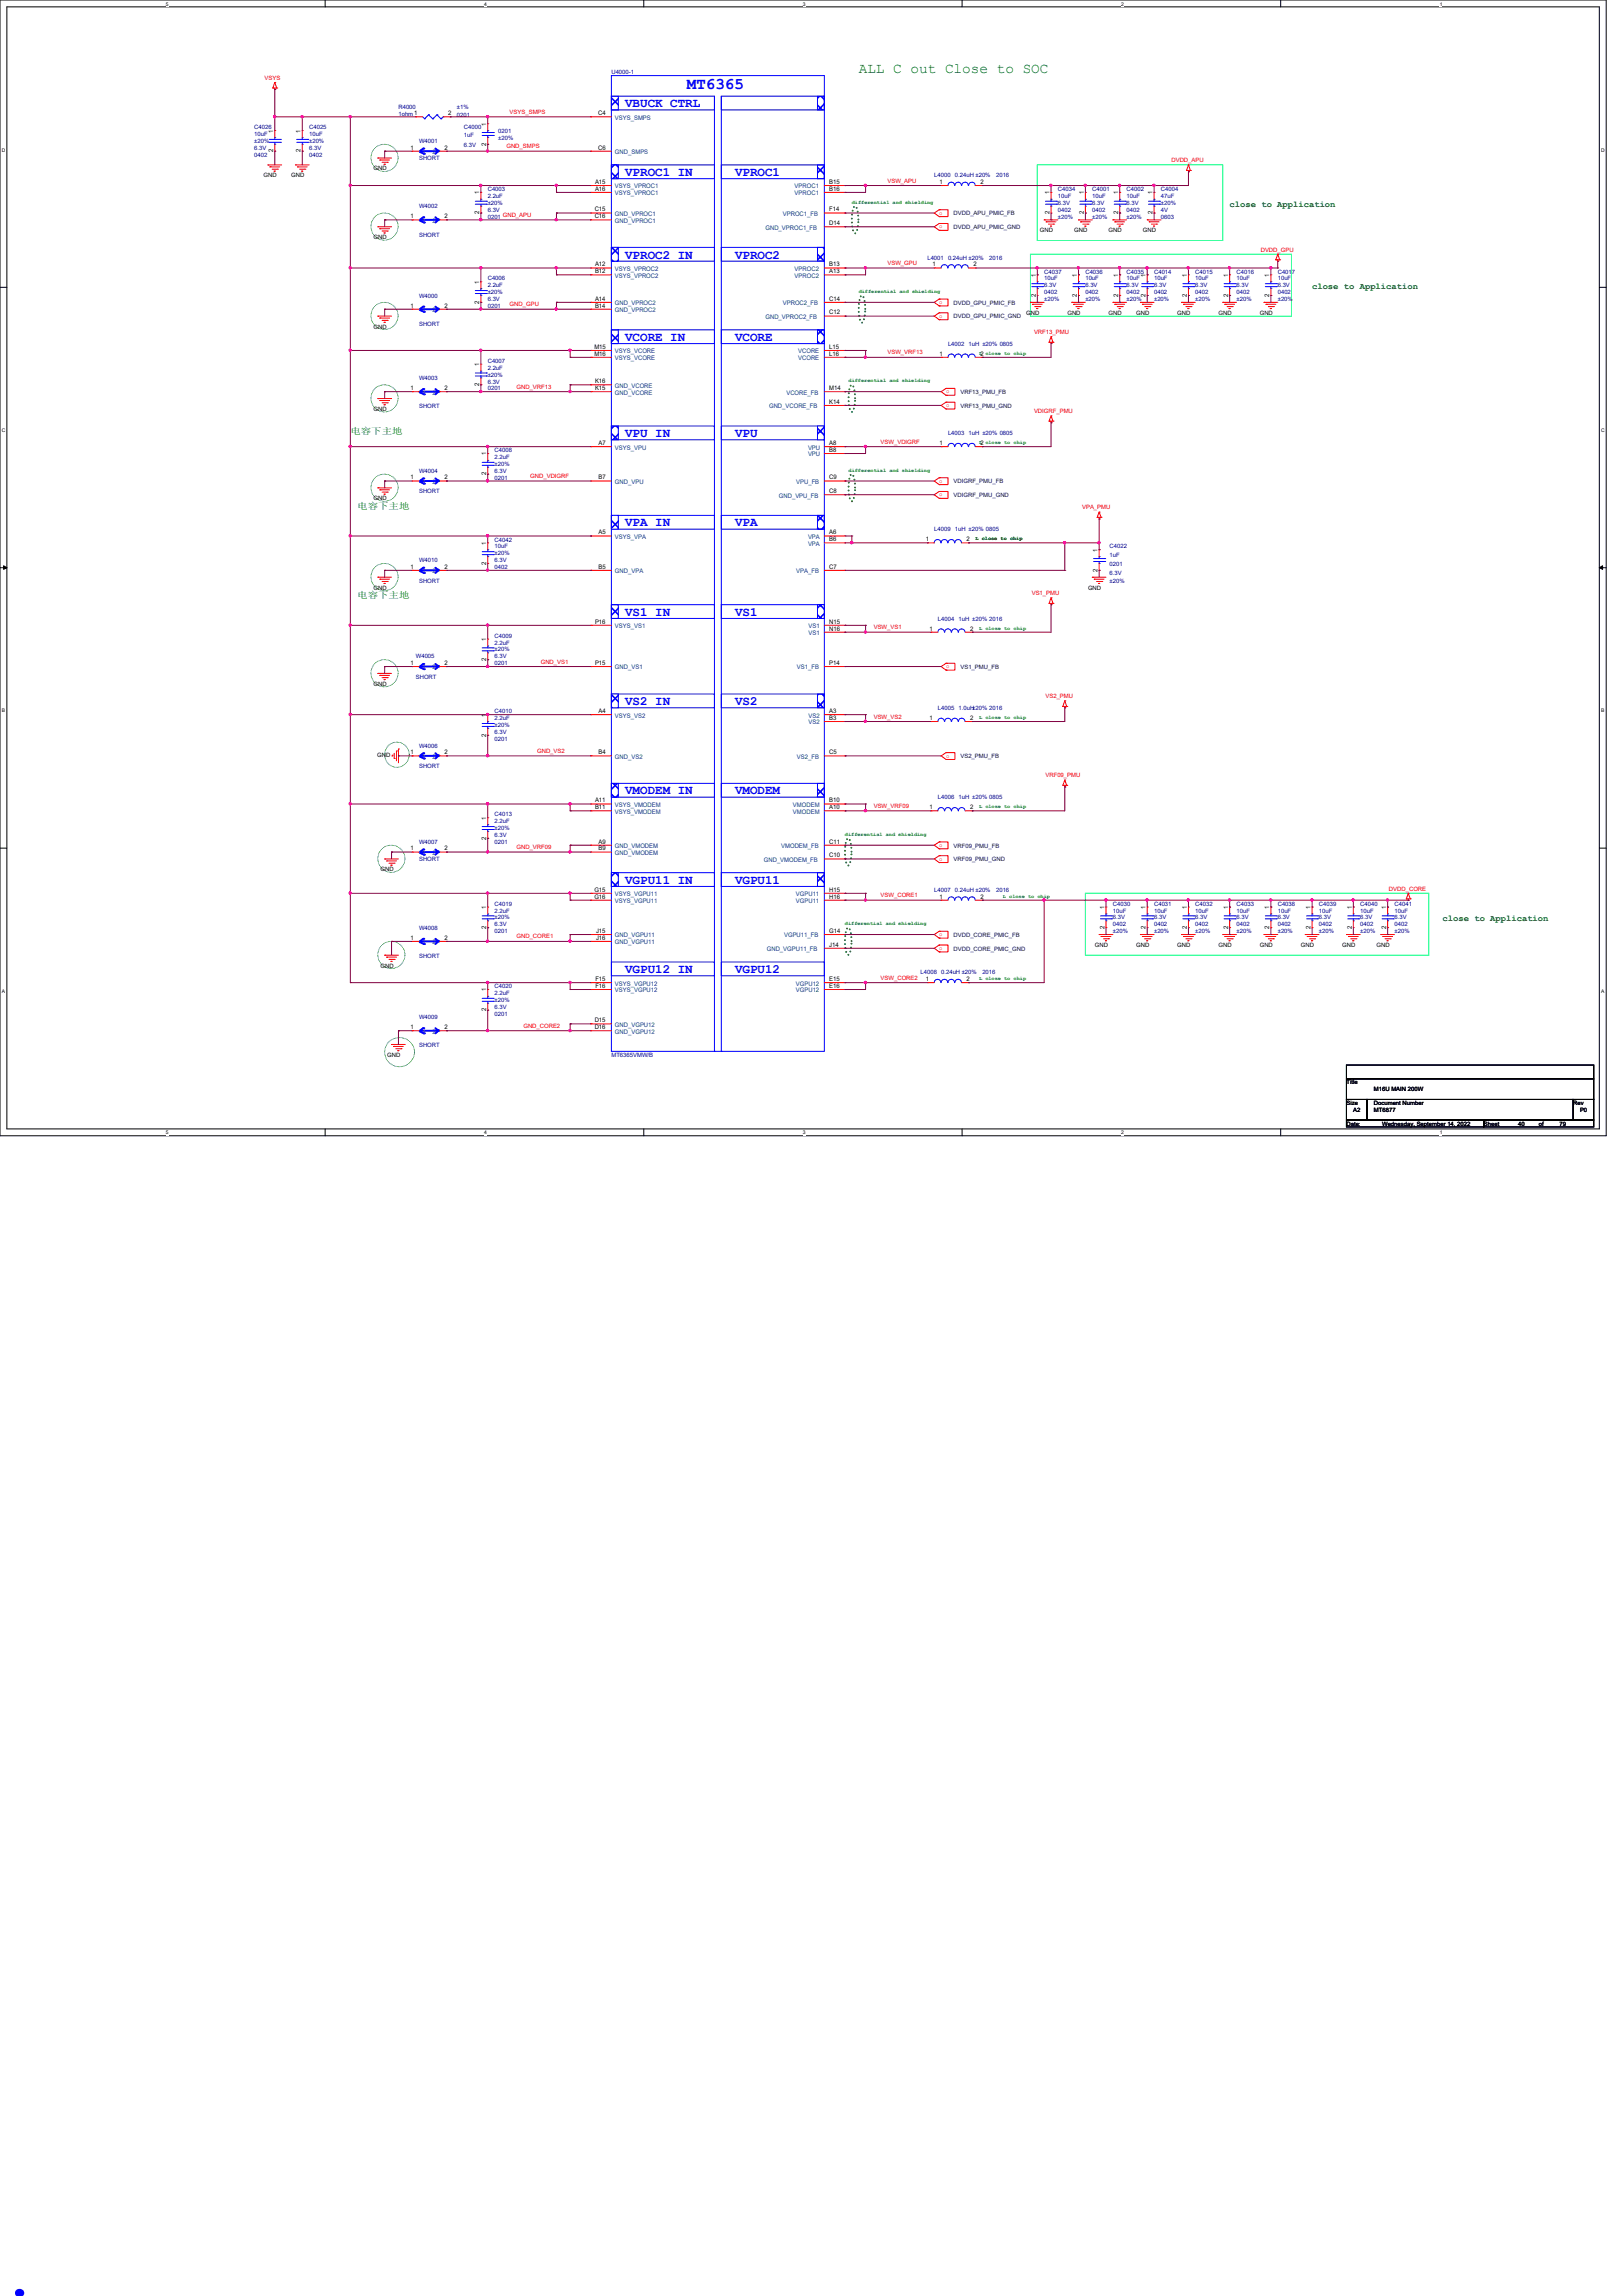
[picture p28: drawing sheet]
<svg xmlns="http://www.w3.org/2000/svg" width="210mm" height="297mm" viewBox="0 0 210 297" stroke-linecap="round" stroke-linejoin="round" font-family="sans-serif">
<defs><g id="words">
<text font-size="8.5" fill="#00f" x="0" y="297">.</text>
<text font-size="2.1" fill="#00f" x="88.9" y="11.5">MT6365</text>
<text font-size="1.9" fill="#008000" x="111.1" y="9.5">ALL C out Close to SOC</text>
<g font-size="1.7" fill="#00f">
<text x="80.9" y="13.9">VBUCK CTRL</text>
<text x="80.9" y="22.8">VPROC1 IN</text>
<text x="95.1" y="22.8">VPROC1</text>
<text x="80.9" y="33.4">VPROC2 IN</text>
<text x="95.1" y="33.4">VPROC2</text>
<text x="80.9" y="44.1">VCORE IN</text>
<text x="95.1" y="44.1">VCORE</text>
<text x="80.9" y="56.6">VPU IN</text>
<text x="95.1" y="56.6">VPU</text>
<text x="80.9" y="68.1">VPA IN</text>
<text x="95.1" y="68.1">VPA</text>
<text x="80.9" y="79.7">VS1 IN</text>
<text x="95.1" y="79.7">VS1</text>
<text x="80.9" y="91.2">VS2 IN</text>
<text x="95.1" y="91.2">VS2</text>
<text x="80.9" y="102.8">VMODEM IN</text>
<text x="95.1" y="102.8">VMODEM</text>
<text x="80.9" y="114.3">VGPU11 IN</text>
<text x="95.1" y="114.3">VGPU11</text>
<text x="80.9" y="125.9">VGPU12 IN</text>
<text x="95.1" y="125.9">VGPU12</text>
</g>
<g font-size="1.1" fill="#008000">
<text x="159.1" y="26.8">close to Application</text>
<text x="169.8" y="37.4">close to Application</text>
<text x="45.3" y="56.1">电电下下下</text>
<text x="46.2" y="65.9">电电下下下</text>
<text x="46.2" y="77.4">电电下下下</text>
<text x="186.7" y="119.2">close to Application</text>
</g>
<g font-size=".8" fill="#f00">
<text x="34.2" y="10.3">VSYS</text>
<text x="66" y="14.7">VSYS_SMPS</text>
<text x="65.5" y="19.2">GND_SMPS</text>
<text x="114.9" y="23.6">VSW_APU</text>
<text x="151.6" y="21">DVDD_APU</text>
<text x="65.1" y="28.1">GND_APU</text>
<text x="121.5" y="27.8">o</text>
<text x="121.5" y="29.5">o</text>
<text x="114.9" y="34.3">VSW_GPU</text>
<text x="163.2" y="32.6">DVDD_GPU</text>
<text x="66" y="39.6">GND_GPU</text>
<text x="121.5" y="39.3">o</text>
<text x="121.5" y="41.1">o</text>
<text x="114.9" y="45.8">VSW_VRF13</text>
<text x="133.8" y="43.2">VRF13_PMU</text>
<text x="66.8" y="50.3">GND_VRF13</text>
<text x="122.4" y="50.9">o</text>
<text x="122.4" y="52.7">o</text>
<text x="133.8" y="53.4">VDIGRF_PMU</text>
<text x="114" y="57.4">VSW_VDIGRF</text>
<text x="68.6" y="61.8">GND_VDIGRF</text>
<text x="121.5" y="62.4">o</text>
<text x="121.5" y="64.2">o</text>
<text x="140" y="65.9">VPA_PMU</text>
<text x="133.5" y="77">VS1_PMU</text>
<text x="113.1" y="81.4">VSW_VS1</text>
<text x="70" y="85.9">GND_VS1</text>
<text x="122.4" y="86.4">o</text>
<text x="113.1" y="93">VSW_VS2</text>
<text x="135.3" y="90.3">VS2_PMU</text>
<text x="69.5" y="97.4">GND_VS2</text>
<text x="122.4" y="98">o</text>
<text x="135.3" y="100.5">VRF09_PMU</text>
<text x="113.1" y="104.5">VSW_VRF09</text>
<text x="66.8" y="109.9">GND_VRF09</text>
<text x="121.5" y="109.6">o</text>
<text x="121.5" y="111.3">o</text>
<text x="114" y="116.1">VSW_CORE1</text>
<text x="179.7" y="115.2">DVDD_CORE</text>
<text x="66.8" y="121.4">GND_CORE1</text>
<text x="121.5" y="121.1">o</text>
<text x="121.5" y="122.9">o</text>
<text x="114" y="126.7">VSW_CORE2</text>
<text x="67.7" y="133">GND_CORE2</text>
</g>
<g font-size=".8" fill="#000080">
<text x="79.1" y="9.6">U4000-1</text>
<text x="32.9" y="16.7">C4026</text>
<text x="32.9" y="17.6">10uF</text>
<text x="40" y="16.7">C4025</text>
<text x="40" y="17.6">10uF</text>
<text x="51.6" y="14.1">R4000</text>
<text x="51.6" y="14.9">1ohm1</text>
<text x="59.1" y="14.1">±1%</text>
<text x="59.1" y="15.2">0201</text>
<text x="60" y="16.7">C4000</text>
<text x="60" y="17.8">1uF</text>
<text x="64.5" y="17.2">0201</text>
<text x="32.9" y="20.3">0402</text>
<text x="32.9" y="19.4">6.3V</text>
<text x="32.9" y="18.5">±20%</text>
<text x="40" y="20.3">0402</text>
<text x="40" y="19.4">6.3V</text>
<text x="40" y="18.5">±20%</text>
<text x="54.2" y="18.5">W4001</text>
<text x="54.2" y="20.7">SHORT</text>
<text x="60" y="19">6.3V</text>
<text x="64.5" y="18.1">±20%</text>
<text x="120.9" y="22.9">L4000</text>
<text x="123.6" y="22.9">0.24uH ±20%</text>
<text x="128.9" y="22.9">2016</text>
<text x="54.2" y="27">W4002</text>
<text x="63.1" y="24.7">C4003</text>
<text x="63.1" y="25.6">2.2uF</text>
<text x="63.1" y="28.3">0201</text>
<text x="63.1" y="27.4">6.3V</text>
<text x="63.1" y="26.5">±20%</text>
<text x="136.9" y="24.7">C4034</text>
<text x="136.9" y="25.6">10uF</text>
<text x="136.9" y="27.4">0402</text>
<text x="136.9" y="26.5">6.3V</text>
<text x="136.9" y="28.3">±20%</text>
<text x="141.4" y="24.7">C4001</text>
<text x="141.4" y="25.6">10uF</text>
<text x="141.4" y="27.4">0402</text>
<text x="141.4" y="26.5">6.3V</text>
<text x="141.4" y="28.3">±20%</text>
<text x="145.8" y="24.7">C4002</text>
<text x="145.8" y="25.6">10uF</text>
<text x="145.8" y="27.4">0402</text>
<text x="145.8" y="26.5">6.3V</text>
<text x="145.8" y="28.3">±20%</text>
<text x="150.2" y="24.7">C4004</text>
<text x="150.2" y="25.6">47uF</text>
<text x="150.2" y="28.3">0603</text>
<text x="150.2" y="27.4">4V</text>
<text x="150.2" y="26.5">±20%</text>
<text x="54.2" y="30.6">SHORT</text>
<text x="120" y="33.6">L4001</text>
<text x="122.7" y="33.6">0.24uH ±20%</text>
<text x="128" y="33.6">2016</text>
<text x="135.1" y="35.4">C4037</text>
<text x="140.5" y="35.4">C4036</text>
<text x="145.8" y="35.4">C4035</text>
<text x="149.4" y="35.4">C4014</text>
<text x="154.7" y="35.4">C4015</text>
<text x="160" y="35.4">C4016</text>
<text x="165.4" y="35.4">C4017</text>
<text x="54.2" y="38.5">W4000</text>
<text x="63.1" y="36.3">C4006</text>
<text x="63.1" y="37.2">2.2uF</text>
<text x="63.1" y="39.8">0201</text>
<text x="63.1" y="38.9">6.3V</text>
<text x="63.1" y="38.1">±20%</text>
<text x="135.1" y="36.3">10uF</text>
<text x="135.1" y="38.1">0402</text>
<text x="135.1" y="37.2">6.3V</text>
<text x="135.1" y="38.9">±20%</text>
<text x="140.5" y="36.3">10uF</text>
<text x="140.5" y="38.1">0402</text>
<text x="140.5" y="37.2">6.3V</text>
<text x="140.5" y="38.9">±20%</text>
<text x="145.8" y="36.3">10uF</text>
<text x="145.8" y="38.1">0402</text>
<text x="145.8" y="37.2">6.3V</text>
<text x="145.8" y="38.9">±20%</text>
<text x="149.4" y="36.3">10uF</text>
<text x="149.4" y="38.1">0402</text>
<text x="149.4" y="37.2">6.3V</text>
<text x="149.4" y="38.9">±20%</text>
<text x="154.7" y="36.3">10uF</text>
<text x="154.7" y="38.1">0402</text>
<text x="154.7" y="37.2">6.3V</text>
<text x="154.7" y="38.9">±20%</text>
<text x="160" y="36.3">10uF</text>
<text x="160" y="38.1">0402</text>
<text x="160" y="37.2">6.3V</text>
<text x="160" y="38.9">±20%</text>
<text x="165.4" y="36.3">10uF</text>
<text x="165.4" y="38.1">0402</text>
<text x="165.4" y="37.2">6.3V</text>
<text x="165.4" y="38.9">±20%</text>
<text x="54.2" y="42.2">SHORT</text>
<text x="63.1" y="46.9">C4007</text>
<text x="63.1" y="47.8">2.2uF</text>
<text x="122.7" y="44.7">L4002</text>
<text x="125.3" y="44.7">1uH ±20% 0805</text>
<text x="54.2" y="49.2">W4003</text>
<text x="54.2" y="52.8">SHORT</text>
<text x="63.1" y="50.5">0201</text>
<text x="63.1" y="49.6">6.3V</text>
<text x="63.1" y="48.7">±20%</text>
<text x="64" y="58.5">C4008</text>
<text x="64" y="59.4">2.2uF</text>
<text x="122.7" y="56.3">L4003</text>
<text x="125.3" y="56.3">1uH ±20% 0805</text>
<text x="54.2" y="61.2">W4004</text>
<text x="54.2" y="63.8">SHORT</text>
<text x="64" y="62.1">0201</text>
<text x="64" y="61.2">6.3V</text>
<text x="64" y="60.3">±20%</text>
<text x="64" y="70.1">C4042</text>
<text x="64" y="71">10uF</text>
<text x="64" y="71.8">±20%</text>
<text x="120.9" y="68.7">L4009</text>
<text x="123.6" y="68.7">1uH ±20% 0805</text>
<text x="143.6" y="71">C4022</text>
<text x="54.2" y="72.7">W4010</text>
<text x="54.2" y="75.4">SHORT</text>
<text x="64" y="73.6">0402</text>
<text x="64" y="72.7">6.3V</text>
<text x="143.6" y="72">1uF</text>
<text x="143.6" y="73.2">0201</text>
<text x="143.6" y="74.3">6.3V</text>
<text x="143.6" y="75.5">±20%</text>
<text x="64" y="82.5">C4009</text>
<text x="64" y="83.4">2.2uF</text>
<text x="121.4" y="80.3">L4004</text>
<text x="124" y="80.3">1uH ±20% 2016</text>
<text x="53.8" y="85.2">W4005</text>
<text x="53.8" y="87.8">SHORT</text>
<text x="64" y="86.1">0201</text>
<text x="64" y="85.2">6.3V</text>
<text x="64" y="84.3">±20%</text>
<text x="64" y="92.3">C4010</text>
<text x="64" y="93.2">2.2uF</text>
<text x="64" y="95.8">0201</text>
<text x="64" y="95">6.3V</text>
<text x="64" y="94.1">±20%</text>
<text x="121.4" y="91.9">L4005</text>
<text x="124" y="91.9">1.0uH±20% 2016</text>
<text x="54.2" y="96.7">W4006</text>
<text x="54.2" y="99.4">SHORT</text>
<text x="64" y="105.6">C4013</text>
<text x="64" y="106.5">2.2uF</text>
<text x="64" y="107.4">±20%</text>
<text x="121.4" y="103.4">L4006</text>
<text x="124" y="103.4">1uH ±20% 0805</text>
<text x="54.2" y="109.2">W4007</text>
<text x="54.2" y="111.4">SHORT</text>
<text x="64" y="109.2">0201</text>
<text x="64" y="108.3">6.3V</text>
<text x="64" y="117.2">C4019</text>
<text x="64" y="118.1">2.2uF</text>
<text x="64" y="119.8">6.3V</text>
<text x="64" y="119">±20%</text>
<text x="120.9" y="115.4">L4007</text>
<text x="123.6" y="115.4">0.24uH ±20%</text>
<text x="128.9" y="115.4">2016</text>
<text x="144" y="117.2">C4030</text>
<text x="144" y="118.1">10uF</text>
<text x="144" y="119.8">0402</text>
<text x="144" y="119">6.3V</text>
<text x="149.4" y="117.2">C4031</text>
<text x="149.4" y="118.1">10uF</text>
<text x="149.4" y="119.8">0402</text>
<text x="149.4" y="119">6.3V</text>
<text x="154.7" y="117.2">C4032</text>
<text x="154.7" y="118.1">10uF</text>
<text x="154.7" y="119.8">0402</text>
<text x="154.7" y="119">6.3V</text>
<text x="160" y="117.2">C4033</text>
<text x="160" y="118.1">10uF</text>
<text x="160" y="119.8">0402</text>
<text x="160" y="119">6.3V</text>
<text x="165.4" y="117.2">C4038</text>
<text x="165.4" y="118.1">10uF</text>
<text x="165.4" y="119.8">0402</text>
<text x="165.4" y="119">6.3V</text>
<text x="170.7" y="117.2">C4039</text>
<text x="170.7" y="118.1">10uF</text>
<text x="170.7" y="119.8">0402</text>
<text x="170.7" y="119">6.3V</text>
<text x="176" y="117.2">C4040</text>
<text x="176" y="118.1">10uF</text>
<text x="176" y="119.8">0402</text>
<text x="176" y="119">6.3V</text>
<text x="180.5" y="117.2">C4041</text>
<text x="180.5" y="118.1">10uF</text>
<text x="180.5" y="119.8">0402</text>
<text x="180.5" y="119">6.3V</text>
<text x="54.2" y="120.3">W4008</text>
<text x="54.2" y="124">SHORT</text>
<text x="64" y="120.7">0201</text>
<text x="144" y="120.7">±20%</text>
<text x="149.4" y="120.7">±20%</text>
<text x="154.7" y="120.7">±20%</text>
<text x="160" y="120.7">±20%</text>
<text x="165.4" y="120.7">±20%</text>
<text x="170.7" y="120.7">±20%</text>
<text x="176" y="120.7">±20%</text>
<text x="180.5" y="120.7">±20%</text>
<text x="54.2" y="131.9">W4009</text>
<text x="64" y="127.8">C4020</text>
<text x="64" y="128.7">2.2uF</text>
<text x="64" y="131.4">0201</text>
<text x="64" y="130.5">6.3V</text>
<text x="64" y="129.6">±20%</text>
<text x="119.1" y="126.1">L4008</text>
<text x="121.8" y="126.1">0.24uH ±20%</text>
<text x="127.1" y="126.1">2016</text>
<text x="54.2" y="135.5">SHORT</text>
<text x="79.1" y="136.7">MT6365VMW/B</text>
</g>
<g font-size=".8">
<text x="35.3" y="17.1" transform="rotate(-90 35.3 17.1)">1</text>
<text x="38.9" y="17.1" transform="rotate(-90 38.9 17.1)">1</text>
<text x="58" y="14.9">2</text>
<text x="62.9" y="16.3" transform="rotate(-90 62.9 16.3)">1</text>
<text x="77.4" y="14.9">C4</text>
<text x="34.1" y="22.9">GND</text>
<text x="35.3" y="19.7" transform="rotate(-90 35.3 19.7)">2</text>
<text x="37.7" y="22.9">GND</text>
<text x="38.9" y="19.7" transform="rotate(-90 38.9 19.7)">2</text>
<text x="48.3" y="22.1">GND</text>
<text x="53.1" y="19.3">1</text>
<text x="57.5" y="19.3">2</text>
<text x="62.9" y="18.8" transform="rotate(-90 62.9 18.8)">2</text>
<text x="77" y="23.8">A15</text>
<text x="77.4" y="19.3">C6</text>
<text x="107.3" y="23.8">B15</text>
<text x="121.6" y="23.8">1</text>
<text x="126.9" y="23.8">2</text>
<text x="53.1" y="28.2">1</text>
<text x="57.5" y="28.2">2</text>
<text x="62" y="27.7" transform="rotate(-90 62 27.7)">2</text>
<text x="62" y="25.1" transform="rotate(-90 62 25.1)">1</text>
<text x="77" y="27.3">C15</text>
<text x="77" y="28.2">C16</text>
<text x="77" y="24.7">A16</text>
<text x="107.3" y="24.7">B16</text>
<text x="107.3" y="27.3">F14</text>
<text x="107.3" y="29.1">D14</text>
<text x="135.8" y="27.7" transform="rotate(-90 135.8 27.7)">2</text>
<text x="135.8" y="25.1" transform="rotate(-90 135.8 25.1)">1</text>
<text x="140.3" y="27.7" transform="rotate(-90 140.3 27.7)">2</text>
<text x="140.3" y="25.1" transform="rotate(-90 140.3 25.1)">1</text>
<text x="144.7" y="27.7" transform="rotate(-90 144.7 27.7)">2</text>
<text x="144.7" y="25.1" transform="rotate(-90 144.7 25.1)">1</text>
<text x="149.1" y="27.7" transform="rotate(-90 149.1 27.7)">2</text>
<text x="149.1" y="25.1" transform="rotate(-90 149.1 25.1)">1</text>
<text x="48.3" y="30.9">GND</text>
<text x="77" y="34.5">A12</text>
<text x="77" y="35.3">B12</text>
<text x="107.3" y="35.3">A13</text>
<text x="107.3" y="34.5">B13</text>
<text x="120.7" y="34.5">1</text>
<text x="126" y="34.5">2</text>
<text x="134" y="35.8" transform="rotate(-90 134 35.8)">1</text>
<text x="134.6" y="30.1">GND</text>
<text x="139" y="30.1">GND</text>
<text x="139.4" y="35.8" transform="rotate(-90 139.4 35.8)">1</text>
<text x="143.5" y="30.1">GND</text>
<text x="144.7" y="35.8" transform="rotate(-90 144.7 35.8)">1</text>
<text x="147.9" y="30.1">GND</text>
<text x="148.3" y="35.8" transform="rotate(-90 148.3 35.8)">1</text>
<text x="153.6" y="35.8" transform="rotate(-90 153.6 35.8)">1</text>
<text x="158.9" y="35.8" transform="rotate(-90 158.9 35.8)">1</text>
<text x="164.3" y="35.8" transform="rotate(-90 164.3 35.8)">1</text>
<text x="53.1" y="39.8">1</text>
<text x="57.5" y="39.8">2</text>
<text x="62" y="39.3" transform="rotate(-90 62 39.3)">2</text>
<text x="62" y="36.7" transform="rotate(-90 62 36.7)">1</text>
<text x="77" y="38.9">A14</text>
<text x="77" y="39.8">B14</text>
<text x="107.3" y="40.7">C12</text>
<text x="107.3" y="38.9">C14</text>
<text x="132.8" y="40.7">GND</text>
<text x="134" y="38.4" transform="rotate(-90 134 38.4)">2</text>
<text x="138.1" y="40.7">GND</text>
<text x="139.4" y="38.4" transform="rotate(-90 139.4 38.4)">2</text>
<text x="143.5" y="40.7">GND</text>
<text x="144.7" y="38.4" transform="rotate(-90 144.7 38.4)">2</text>
<text x="147" y="40.7">GND</text>
<text x="148.3" y="38.4" transform="rotate(-90 148.3 38.4)">2</text>
<text x="152.4" y="40.7">GND</text>
<text x="153.6" y="38.4" transform="rotate(-90 153.6 38.4)">2</text>
<text x="157.7" y="40.7">GND</text>
<text x="158.9" y="38.4" transform="rotate(-90 158.9 38.4)">2</text>
<text x="163" y="40.7">GND</text>
<text x="164.3" y="38.4" transform="rotate(-90 164.3 38.4)">2</text>
<text x="48.3" y="42.5">GND</text>
<text x="62" y="47.4" transform="rotate(-90 62 47.4)">1</text>
<text x="76.9" y="45.1">M15</text>
<text x="76.9" y="46">M16</text>
<text x="107.3" y="45.1">L15</text>
<text x="107.3" y="46">L16</text>
<text x="121.6" y="46">1</text>
<text x="126.9" y="46">2</text>
<text x="48.3" y="53.2">GND</text>
<text x="53.1" y="50.5">1</text>
<text x="57.5" y="50.5">2</text>
<text x="62" y="50" transform="rotate(-90 62 50)">2</text>
<text x="77" y="50.5">K15</text>
<text x="77" y="49.6">K16</text>
<text x="107.3" y="50.5">M14</text>
<text x="107.3" y="52.2">K14</text>
<text x="62.9" y="58.9" transform="rotate(-90 62.9 58.9)">1</text>
<text x="77.5" y="57.6">A7</text>
<text x="107.3" y="57.6">A8</text>
<text x="107.3" y="58.5">B8</text>
<text x="121.6" y="57.6">1</text>
<text x="126.9" y="57.6">2</text>
<text x="48.3" y="64.7">GND</text>
<text x="53.1" y="62">1</text>
<text x="57.5" y="62">2</text>
<text x="62.9" y="61.5" transform="rotate(-90 62.9 61.5)">2</text>
<text x="77.5" y="62">B7</text>
<text x="107.3" y="63.8">C8</text>
<text x="107.3" y="62">C9</text>
<text x="62.9" y="70.5" transform="rotate(-90 62.9 70.5)">1</text>
<text x="77.5" y="69.1">A5</text>
<text x="107.3" y="69.1">A6</text>
<text x="107.3" y="70">B6</text>
<text x="119.8" y="70">1</text>
<text x="125.1" y="70">2</text>
<text x="142" y="71.4" transform="rotate(-90 142 71.4)">1</text>
<text x="48.3" y="76.3">GND</text>
<text x="53.1" y="73.6">1</text>
<text x="57.5" y="73.6">2</text>
<text x="62.9" y="73.1" transform="rotate(-90 62.9 73.1)">2</text>
<text x="77.5" y="73.6">B5</text>
<text x="107.3" y="73.6">C7</text>
<text x="140.8" y="76.3">GND</text>
<text x="142" y="74" transform="rotate(-90 142 74)">2</text>
<text x="62.9" y="82.9" transform="rotate(-90 62.9 82.9)">1</text>
<text x="77" y="80.7">P16</text>
<text x="107.3" y="80.7">N15</text>
<text x="107.3" y="81.6">N16</text>
<text x="120.3" y="81.6">1</text>
<text x="125.6" y="81.6">2</text>
<text x="48.3" y="88.7">GND</text>
<text x="53.1" y="86">1</text>
<text x="57.5" y="86">2</text>
<text x="62.9" y="85.5" transform="rotate(-90 62.9 85.5)">2</text>
<text x="77" y="86">P15</text>
<text x="107.3" y="86">P14</text>
<text x="62.9" y="95.3" transform="rotate(-90 62.9 95.3)">2</text>
<text x="62.9" y="92.7" transform="rotate(-90 62.9 92.7)">1</text>
<text x="77.5" y="92.2">A4</text>
<text x="107.3" y="92.2">A3</text>
<text x="107.3" y="93.1">B3</text>
<text x="120.3" y="93.1">1</text>
<text x="125.6" y="93.1">2</text>
<text x="48.8" y="98">GND</text>
<text x="53.1" y="97.6">1</text>
<text x="57.5" y="97.6">2</text>
<text x="77.5" y="97.6">B4</text>
<text x="107.3" y="97.6">C5</text>
<text x="62.9" y="106" transform="rotate(-90 62.9 106)">1</text>
<text x="77" y="103.8">A11</text>
<text x="77" y="104.7">B11</text>
<text x="107.3" y="104.7">A10</text>
<text x="107.3" y="103.8">B10</text>
<text x="120.3" y="104.7">1</text>
<text x="125.6" y="104.7">2</text>
<text x="49.2" y="112.7">GND</text>
<text x="53.1" y="110">1</text>
<text x="57.5" y="110">2</text>
<text x="62.9" y="108.6" transform="rotate(-90 62.9 108.6)">2</text>
<text x="77.5" y="109.1">A9</text>
<text x="77.5" y="110">B9</text>
<text x="107.3" y="110.9">C10</text>
<text x="107.3" y="109.1">C11</text>
<text x="62.9" y="117.6" transform="rotate(-90 62.9 117.6)">1</text>
<text x="76.9" y="115.4">G15</text>
<text x="76.9" y="116.2">G16</text>
<text x="107.3" y="115.4">H15</text>
<text x="107.3" y="116.2">H16</text>
<text x="121.6" y="116.2">1</text>
<text x="126.9" y="116.2">2</text>
<text x="142.9" y="117.6" transform="rotate(-90 142.9 117.6)">1</text>
<text x="148.3" y="117.6" transform="rotate(-90 148.3 117.6)">1</text>
<text x="153.6" y="117.6" transform="rotate(-90 153.6 117.6)">1</text>
<text x="158.9" y="117.6" transform="rotate(-90 158.9 117.6)">1</text>
<text x="164.3" y="117.6" transform="rotate(-90 164.3 117.6)">1</text>
<text x="169.6" y="117.6" transform="rotate(-90 169.6 117.6)">1</text>
<text x="174.9" y="117.6" transform="rotate(-90 174.9 117.6)">1</text>
<text x="179.4" y="117.6" transform="rotate(-90 179.4 117.6)">1</text>
<text x="49.2" y="125.2">GND</text>
<text x="53.1" y="121.6">1</text>
<text x="57.5" y="121.6">2</text>
<text x="62.9" y="120.2" transform="rotate(-90 62.9 120.2)">2</text>
<text x="77.1" y="120.7">J15</text>
<text x="77.1" y="121.6">J16</text>
<text x="107.3" y="120.7">G14</text>
<text x="107.3" y="122.5">J14</text>
<text x="141.7" y="122.5">GND</text>
<text x="142.9" y="120.2" transform="rotate(-90 142.9 120.2)">2</text>
<text x="147" y="122.5">GND</text>
<text x="148.3" y="120.2" transform="rotate(-90 148.3 120.2)">2</text>
<text x="152.4" y="122.5">GND</text>
<text x="153.6" y="120.2" transform="rotate(-90 153.6 120.2)">2</text>
<text x="157.7" y="122.5">GND</text>
<text x="158.9" y="120.2" transform="rotate(-90 158.9 120.2)">2</text>
<text x="163" y="122.5">GND</text>
<text x="164.3" y="120.2" transform="rotate(-90 164.3 120.2)">2</text>
<text x="168.4" y="122.5">GND</text>
<text x="169.6" y="120.2" transform="rotate(-90 169.6 120.2)">2</text>
<text x="173.7" y="122.5">GND</text>
<text x="174.9" y="120.2" transform="rotate(-90 174.9 120.2)">2</text>
<text x="178.1" y="122.5">GND</text>
<text x="179.4" y="120.2" transform="rotate(-90 179.4 120.2)">2</text>
<text x="62.9" y="130.9" transform="rotate(-90 62.9 130.9)">2</text>
<text x="62.9" y="128.3" transform="rotate(-90 62.9 128.3)">1</text>
<text x="77" y="126.9">F15</text>
<text x="77" y="127.8">F16</text>
<text x="107.3" y="126.9">E15</text>
<text x="107.3" y="127.8">E16</text>
<text x="119.8" y="126.9">1</text>
<text x="125.1" y="126.9">2</text>
<text x="50.1" y="136.7">GND</text>
<text x="53.1" y="133.1">1</text>
<text x="57.5" y="133.1">2</text>
<text x="77" y="132.2">D15</text>
<text x="77" y="133.1">D16</text>
<text x="174.2" y="140.3">Title</text>
<text x="174.2" y="143">Size</text>
<text x="175.1" y="143.8">A2</text>
<text x="177.8" y="143">Document Number</text>
<text x="177.8" y="143.8">MT6877</text>
<text x="177.8" y="141.2">M16U MAIN 200W</text>
<text x="203.6" y="143">Rev</text>
<text x="204.5" y="143.8">P0</text>
<text x="174.2" y="145.6">Date:</text>
<text x="178.9" y="145.6">Wednesday, September 14, 2022</text>
<text x="192" y="145.6">Sheet</text>
<text x="196.5" y="145.6">40</text>
<text x="199.1" y="145.6">of</text>
<text x="201.8" y="145.6">79</text>
</g>
<g font-size=".8" fill="#004080">
<text x="79.6" y="15.5">VSYS_SMPS</text>
<text x="54.7" y="19.9">1</text>
<text x="56" y="19.9">2</text>
<text x="79.6" y="19.9">GND_SMPS</text>
<text x="54.7" y="28.8">1</text>
<text x="56" y="28.8">2</text>
<text x="79.6" y="24.4">VSYS_VPROC1</text>
<text x="79.6" y="25.3">VSYS_VPROC1</text>
<text x="79.6" y="27.9">GND_VPROC1</text>
<text x="79.6" y="28.8">GND_VPROC1</text>
<text x="99.1" y="29.7">GND_VPROC1_FB</text>
<text x="101.3" y="27.9">VPROC1_FB</text>
<text x="102.8" y="24.4">VPROC1</text>
<text x="102.8" y="25.3">VPROC1</text>
<text x="79.6" y="35.1">VSYS_VPROC2</text>
<text x="79.6" y="35.9">VSYS_VPROC2</text>
<text x="102.8" y="35.9">VPROC2</text>
<text x="102.8" y="35.1">VPROC2</text>
<text x="54.7" y="40.4">1</text>
<text x="56" y="40.4">2</text>
<text x="79.6" y="39.5">GND_VPROC2</text>
<text x="79.6" y="40.4">GND_VPROC2</text>
<text x="99.1" y="41.3">GND_VPROC2_FB</text>
<text x="101.3" y="39.5">VPROC2_FB</text>
<text x="79.6" y="45.7">VSYS_VCORE</text>
<text x="79.6" y="46.6">VSYS_VCORE</text>
<text x="103.3" y="45.7">VCORE</text>
<text x="103.3" y="46.6">VCORE</text>
<text x="54.7" y="51.1">1</text>
<text x="56" y="51.1">2</text>
<text x="79.6" y="51.1">GND_VCORE</text>
<text x="79.6" y="50.2">GND_VCORE</text>
<text x="99.5" y="52.8">GND_VCORE_FB</text>
<text x="101.8" y="51.1">VCORE_FB</text>
<text x="79.6" y="58.2">VSYS_VPU</text>
<text x="104.6" y="58.2">VPU</text>
<text x="104.6" y="59.1">VPU</text>
<text x="54.7" y="62.6">1</text>
<text x="56" y="62.6">2</text>
<text x="79.6" y="62.6">GND_VPU</text>
<text x="100.8" y="64.4">GND_VPU_FB</text>
<text x="103" y="62.6">VPU_FB</text>
<text x="79.6" y="69.7">VSYS_VPA</text>
<text x="104.6" y="69.7">VPA</text>
<text x="104.6" y="70.6">VPA</text>
<text x="54.7" y="74.2">1</text>
<text x="56" y="74.2">2</text>
<text x="79.6" y="74.2">GND_VPA</text>
<text x="103" y="74.2">VPA_FB</text>
<text x="79.6" y="81.3">VSYS_VS1</text>
<text x="104.6" y="81.3">VS1</text>
<text x="104.6" y="82.2">VS1</text>
<text x="54.7" y="86.6">1</text>
<text x="56" y="86.6">2</text>
<text x="79.6" y="86.6">GND_VS1</text>
<text x="103.1" y="86.6">VS1_FB</text>
<text x="79.6" y="92.8">VSYS_VS2</text>
<text x="104.6" y="92.8">VS2</text>
<text x="104.6" y="93.7">VS2</text>
<text x="54.7" y="98.2">1</text>
<text x="56" y="98.2">2</text>
<text x="79.6" y="98.2">GND_VS2</text>
<text x="103.1" y="98.2">VS2_FB</text>
<text x="79.6" y="104.4">VSYS_VMODEM</text>
<text x="79.6" y="105.3">VSYS_VMODEM</text>
<text x="102.6" y="105.3">VMODEM</text>
<text x="102.6" y="104.4">VMODEM</text>
<text x="54.7" y="110.6">1</text>
<text x="56" y="110.6">2</text>
<text x="79.6" y="109.7">GND_VMODEM</text>
<text x="79.6" y="110.6">GND_VMODEM</text>
<text x="98.8" y="111.5">GND_VMODEM_FB</text>
<text x="101.1" y="109.7">VMODEM_FB</text>
<text x="79.6" y="116">VSYS_VGPU11</text>
<text x="79.6" y="116.8">VSYS_VGPU11</text>
<text x="103" y="116">VGPU11</text>
<text x="103" y="116.8">VGPU11</text>
<text x="54.7" y="122.2">1</text>
<text x="56" y="122.2">2</text>
<text x="79.6" y="121.3">GND_VGPU11</text>
<text x="79.6" y="122.2">GND_VGPU11</text>
<text x="99.2" y="123.1">GND_VGPU11_FB</text>
<text x="101.5" y="121.3">VGPU11_FB</text>
<text x="79.6" y="127.5">VSYS_VGPU12</text>
<text x="79.6" y="128.4">VSYS_VGPU12</text>
<text x="103" y="127.5">VGPU12</text>
<text x="103" y="128.4">VGPU12</text>
<text x="54.7" y="133.7">1</text>
<text x="56" y="133.7">2</text>
<text x="79.6" y="132.8">GND_VGPU12</text>
<text x="79.6" y="133.7">GND_VGPU12</text>
</g>
<g font-size=".8" fill="#000040">
<text x="123.4" y="27.9">DVDD_APU_PMIC_FB</text>
<text x="123.4" y="29.6">DVDD_APU_PMIC_GND</text>
<text x="123.4" y="39.4">DVDD_GPU_PMIC_FB</text>
<text x="123.4" y="41.2">DVDD_GPU_PMIC_GND</text>
<text x="124.3" y="51">VRF13_PMU_FB</text>
<text x="124.3" y="52.7">VRF13_PMU_GND</text>
<text x="123.4" y="62.5">VDIGRF_PMU_FB</text>
<text x="123.4" y="64.3">VDIGRF_PMU_GND</text>
<text x="124.3" y="86.5">VS1_PMU_FB</text>
<text x="124.3" y="98.1">VS2_PMU_FB</text>
<text x="123.4" y="109.6">VRF09_PMU_FB</text>
<text x="123.4" y="111.4">VRF09_PMU_GND</text>
<text x="123.4" y="121.2">DVDD_CORE_PMIC_FB</text>
<text x="123.4" y="123">DVDD_CORE_PMIC_GND</text>
</g>
<g font-size=".7" fill="#008000">
<text x="110.2" y="26.3">differential and shielding</text>
<text x="111.1" y="37.9">differential and shielding</text>
<text x="126.7" y="45.9">L close to chip</text>
<text x="109.8" y="49.4">differential and shielding</text>
<text x="126.7" y="57.4">L close to chip</text>
<text x="109.8" y="61">differential and shielding</text>
<text x="126.2" y="69.9">L close to chip</text>
<text x="126.7" y="81.4">L close to chip</text>
<text x="126.7" y="93">L close to chip</text>
<text x="126.7" y="104.6">L close to chip</text>
<text x="109.3" y="108.1">differential and shielding</text>
<text x="109.3" y="119.7">differential and shielding</text>
<text x="129.8" y="116.1">L close to chip</text>
<text x="126.7" y="126.8">L close to chip</text>
</g>
<g font-size=".6">
<text x="21.5" y=".7">5</text>
<text x="62.7" y=".7">4</text>
<text x="103.9" y=".7">3</text>
<text x="145.1" y=".7">2</text>
<text x="186.3" y=".7">1</text>
<text x=".3" y="19.6">D</text>
<text x="207.2" y="19.6">D</text>
<text x=".3" y="55.9">C</text>
<text x="207.2" y="55.9">C</text>
<text x=".3" y="92.2">B</text>
<text x="207.2" y="92.2">B</text>
<text x=".3" y="128.4">A</text>
<text x="207.2" y="128.4">A</text>
<text x="21.5" y="146.8">5</text>
<text x="62.7" y="146.8">4</text>
<text x="103.9" y="146.8">3</text>
<text x="145.1" y="146.8">2</text>
<text x="186.3" y="146.8">1</text>
</g>
</g></defs>
<path d="M0 0h207.9v146.9h-207.9zM.9 .9h206.1v145.1h-206.1z" fill="none" stroke="#000" stroke-width=".13"/>
<g fill="#fff">
<path d="M21.5 .1h.3v.7h-.3z"/>
<path d="M21.5 146.2h.3v.7h-.3z"/>
</g>
<path d="M42.1 0v.9M42.1 146v.9" fill="none" stroke="#000" stroke-width=".13"/>
<g fill="#fff">
<path d="M62.7 .1h.3v.7h-.3z"/>
<path d="M62.7 146.2h.3v.7h-.3z"/>
</g>
<path d="M83.3 0v.9M83.3 146v.9" fill="none" stroke="#000" stroke-width=".13"/>
<g fill="#fff">
<path d="M103.9 .1h.3v.7h-.3z"/>
<path d="M103.9 146.2h.3v.7h-.3z"/>
</g>
<path d="M124.5 0v.9M124.5 146v.9" fill="none" stroke="#000" stroke-width=".13"/>
<g fill="#fff">
<path d="M145.1 .1h.3v.7h-.3z"/>
<path d="M145.1 146.2h.3v.7h-.3z"/>
</g>
<path d="M165.7 0v.9M165.7 146v.9" fill="none" stroke="#000" stroke-width=".13"/>
<g fill="#fff">
<path d="M186.3 .1h.3v.7h-.3z"/>
<path d="M186.3 146.2h.3v.7h-.3z"/>
<path d="M.3 19h.4v.7h-.4z"/>
<path d="M207.2 19h.5v.7h-.5z"/>
<path d="M.3 55.3h.4v.7h-.4z"/>
<path d="M207.2 55.3h.5v.7h-.5z"/>
</g>
<path d="M0 37.2h.9M207 37.2h.9" fill="none" stroke="#000" stroke-width=".13"/>
<g fill="#fff">
<path d="M.3 91.6h.4v.7h-.4z"/>
<path d="M207.2 91.6h.4v.7h-.4z"/>
</g>
<path d="M0 73.4h.9M.5 73.2l.4 .2-.4 .3zM207 73.4l.4-.2v.5zM207 73.4h.9" fill="none" stroke="#000" stroke-width=".13"/>
<path d="M.5 73.2l.4 .2-.4 .3zM207 73.4l.4-.2v.5z" fill="#000"/>
<g fill="#fff">
<path d="M.3 127.8h.3v.8h-.3z"/>
<path d="M207.2 127.8h.4v.8h-.4z"/>
</g>
<path d="M0 109.7h.9M207 109.7h.9M174.2 137.8h32v1.8h-32zM174.2 139.6h32v2.6h-32zM174.2 142.2h2.7v2.7h-2.7zM174.2 144.9h17.8v.9h-17.8zM176.9 142.2h26.7v2.7h-26.7zM192 144.9h14.2v.9h-14.2zM203.6 142.2h2.6v2.7h-2.6z" fill="none" stroke="#000" stroke-width=".13"/>
<g fill="none" stroke="#008000" stroke-width=".13">
<circle cx="49.8" cy="20.4" r="1.76"/>
<circle cx="49.8" cy="29.3" r="1.76"/>
<circle cx="49.8" cy="40.9" r="1.76"/>
<circle cx="49.8" cy="51.5" r="1.76"/>
<circle cx="49.8" cy="63.1" r="1.76"/>
<circle cx="49.8" cy="74.6" r="1.76"/>
<circle cx="49.8" cy="87.1" r="1.76"/>
<circle cx="51.3" cy="97.6" r="1.62"/>
<circle cx="50.6" cy="111.1" r="1.76"/>
<circle cx="50.6" cy="123.5" r="1.76"/>
<circle cx="51.7" cy="136.1" r="1.91"/>
</g>
<path d="M110.5 26.8l.2-.1a2.96 2.96 0 0 1 .4 2.3 1.55 1.55 0 0 1-.4 1.2 1.39 1.39 0 0 1-.4-1.2l-.1-.6a3.4 3.4 0 0 1 .3-1.6zM111.4 38.3l.1-.1a2.96 2.96 0 0 1 .4 2.3 1.55 1.55 0 0 1-.4 1.2 1.39 1.39 0 0 1-.4-1.2v-.5a3.4 3.4 0 0 1 .3-1.7zM110.1 49.9l.1-.1a2.96 2.96 0 0 1 .4 2.3 1.55 1.55 0 0 1-.4 1.2 1.39 1.39 0 0 1-.4-1.2v-.6a3.4 3.4 0 0 1 .3-1.6zM110.1 61.4l.1-.1a2.96 2.96 0 0 1 .4 2.3 1.55 1.55 0 0 1-.4 1.3 1.39 1.39 0 0 1-.4-1.3v-.5a3.4 3.4 0 0 1 .3-1.7zM109.6 108.5h.2a2.96 2.96 0 0 1 .4 2.3 1.55 1.55 0 0 1-.4 1.2 1.39 1.39 0 0 1-.4-1.2l-.1-.6a3.4 3.4 0 0 1 .3-1.7zM109.6 120.1l.2-.1a2.96 2.96 0 0 1 .4 2.3 1.55 1.55 0 0 1-.4 1.2 1.39 1.39 0 0 1-.4-1.2l-.1-.5a3.4 3.4 0 0 1 .3-1.7z" fill="none" stroke="#008000" stroke-width=".25" stroke-dasharray="0 .5"/>
<path d="M133.3 32.9h33.8v8h-33.8zM134.2 21.3h24v9.8h-24zM140.5 115.6h44.4v8h-44.4z" fill="none" stroke="#00ff80" stroke-width=".13"/>
<g fill="none" stroke="#f00" stroke-width=".13">
<path d="M35.3 11.4h.1M35.3 11.4h.5M35.6 11.6h.1M35.6 10.7h.1M35.6 11.4v.2M35.6 10.7l.2 .7M35.6 10.7l-.3 .7M35.8 11.4h.1M34.7 21.3h.1M34.7 21.3h1.7M34.9 21.6h.1M34.9 21.6h1.3"/>
<path d="M35.2 21.9h.7M35.5 22.1h.1M35.9 21.9h.1M38.2 21.3h.1M38.2 21.3h1.8M38.5 21.6h.1M38.5 21.6h1.3M38.8 21.9h.7M39 22.1h.1M39 22.1h.2M39.5 21.9h.1M48.9 20.4h.1"/>
<path d="M48.9 29.3h.1M48.9 20.4h1.8M48.9 29.3h1.8M49.1 20.7h.1M49.1 29.6h.1M49.1 20.7h1.3M49.1 29.6h1.3M49.4 21h.7M49.4 29.9h.7M49.7 21.3h.1M49.7 30.1h.1M49.7 21.3h.2"/>
<path d="M49.7 30.1h.2M50.1 21h.1M50.1 29.9h.1M121.5 27.1h.1M121.5 28h.1M121.5 27.1h1.2v.9h-1.2M121.5 28.9h.1M121.5 29.8h.1M121.5 28.9h1.2v.9h-1.2M121.5 38.7h.1M121.5 39.6h.1M121.5 38.7h1.2v.9h-1.2"/>
<path d="M121.5 27.1l-.6 .5 .6 .4M121.5 28.9l-.6 .4 .6 .5M121.5 38.7l-.6 .4 .6 .5M133.3 39.1h.1M133.3 39.1h1.8M133.6 39.4h.1M133.6 39.4h1.3M133.9 39.7h.7M134.2 39.9h.1M134.6 39.7h.1M135.1 28.4h.1M135.1 28.4h1.8"/>
<path d="M135.4 28.7h.1M135.4 28.7h1.3M135.7 29h.7M135.9 29.3h.1M135.9 29.3h.2M136.4 29h.1M138.7 39.1h.1M138.7 39.1h1.8M138.9 39.4h.1M138.9 39.4h1.3M139.2 39.7h.7M139.5 39.9h.1"/>
<path d="M139.5 39.9h.2M139.6 28.4h.1M139.6 28.4h1.8M139.8 28.7h.1M139.8 28.7h1.3M139.9 39.7h.1M140.1 29h.7M140.4 29.3h.1M140.8 29h.1M144 28.4h.1M144 39.1h.1M144 28.4h1.8"/>
<path d="M144 39.1h1.8M144.3 28.7h.1M144.3 39.4h.1M144.3 28.7h1.2M144.3 39.4h1.2M144.6 29h.6M144.6 39.7h.6M144.8 29.3h.1M144.8 39.9h.1M144.8 29.3h.2M144.8 39.9h.2M145.2 29h.1"/>
<path d="M145.2 39.7h.1M147.6 39.1h.1M147.6 39.1h1.8M147.8 39.4h.1M147.8 39.4h1.3M148.1 39.7h.7M148.4 39.9h.1M148.5 28.4h.1M148.5 28.4h1.7M148.7 28.7h.1M148.7 28.7h1.3M148.8 39.7h.1"/>
<path d="M149 29h.7M149.3 29.3h.1M149.7 29h.1M152.9 39.1h.1M152.9 39.1h1.8M153.2 39.4h.1M153.2 39.4h1.2M153.5 39.7h.6M153.5 22.1h.1M153.5 22.1h.6M153.7 39.9h.1M153.7 39.9h.2"/>
<path d="M153.8 22.2h.1M153.8 21.3h.1M153.8 22.1v.1M153.8 21.3l.3 .8M153.8 21.3l-.3 .8M154.1 22.1h.1M154.1 39.7h.1M158.2 39.1h.1M158.2 39.1h1.8M158.5 39.4h.1M158.5 39.4h1.3M158.8 39.7h.7"/>
<path d="M159 39.9h.1M159 39.9h.2M159.5 39.7h.1M163.6 39.1h.1M163.6 39.1h1.8M163.8 39.4h.1M163.8 39.4h1.3M164.1 39.7h.7M164.4 39.9h.1M164.8 39.7h.1M165.1 33.6h.1M165.1 33.6h.5"/>
<path d="M165.4 33.8h.1M165.4 32.9h.1M165.4 33.6v.2M165.4 32.9l.2 .7M165.4 32.9l-.3 .7M165.6 33.6h.1M48.9 40.9h.1M48.9 51.6h.1M48.9 40.9h1.8M48.9 51.6h1.8M49.1 41.1h.1M49.1 51.8h.1"/>
<path d="M49.1 41.1h1.3M49.1 51.8h1.3M49.4 41.4h.7M49.4 52.1h.7M49.7 41.7h.1M49.7 52.4h.1M49.7 41.7h.2M49.7 52.4h.2M50.1 41.4h.1M50.1 52.1h.1M121.5 40.5h.1M121.5 41.4h.1"/>
<path d="M121.5 40.5h1.2v.9h-1.2M121.5 40.5l-.6 .4 .6 .5M122.4 50.2h.1M122.4 51.1h.1M122.4 50.2h1.2v.9h-1.2M122.4 52h.1M122.4 52.9h.1M122.4 52h1.2v.9h-1.2M122.4 50.2l-.6 .5 .6 .4M122.4 52l-.6 .5 .6 .4M135.8 44.3h.1M135.8 54.5h.1"/>
<path d="M135.8 44.3h.5M135.8 54.5h.5M136 44.4h.1M136 43.6h.1M136 54.7h.1M136 53.8h.1M136 44.3v.1M136 54.5v.2M136 43.6l.3 .7M136 43.6l-.2 .7M136 53.8l.3 .7M136 53.8l-.2 .7"/>
<path d="M136.3 44.3h.1M136.3 54.5h.1M48.9 63.1h.1M48.9 74.7h.1M48.9 63.1h1.8M48.9 74.7h1.8M49.1 63.4h.1M49.1 74.9h.1M49.1 63.4h1.3M49.1 74.9h1.3M49.4 63.7h.7M49.4 75.2h.7"/>
<path d="M49.7 63.9h.1M49.7 75.5h.1M49.7 63.9h.2M49.7 75.5h.2M50.1 63.7h.1M50.1 75.2h.1M121.5 61.8h.1M121.5 62.7h.1M121.5 61.8h1.2v.9h-1.2M121.5 63.6h.1M121.5 64.5h.1M121.5 63.6h1.2v.9h-1.2"/>
<path d="M121.5 61.8l-.6 .4 .6 .5M121.5 63.6l-.6 .4 .6 .5M135.8 78.1h.1M135.8 78.1h.5M136 78.2h.1M136 77.3h.1M136 78.1v.1M136 77.3l-.2 .8M136 77.3l.3 .8M136.3 78.1h.1M141.4 74.7h.1M141.4 74.7h1.7"/>
<path d="M141.6 74.9h.1M141.6 74.9h1.3M141.9 75.2h.7M142 66.9h.1M142 66.9h.5M142.2 75.5h.1M142.2 67.1h.1M142.2 66.3h.1M142.2 66.9v.2M142.2 66.3l.3 .6M142.2 66.3l-.2 .6M142.5 66.9h.1"/>
<path d="M142.6 75.2h.1M48.9 87.1h.1M48.9 87.1h1.8M49.1 87.4h.1M49.1 87.4h1.3M49.4 87.7h.7M49.7 87.9h.1M49.7 87.9h.2M50.1 87.7h.1M50.8 97.7h.1M50.8 97.7v.2M51 98.1h.1"/>
<path d="M51 97.5v.6M51.3 97.2h.1M51.3 97.2v1.2M51.6 96.9h.1M51.6 96.9v1.8M122.4 85.8h.1M122.4 86.7h.1M122.4 85.8h1.2v.9h-1.2M122.4 97.4h.1M122.4 98.3h.1M122.4 97.4h1.2v.9h-1.2M122.4 85.8l-.6 .4 .6 .5"/>
<path d="M122.4 97.4l-.6 .4 .6 .5M137.5 91.4h.1M137.5 91.4h.5M137.8 91.6h.1M137.8 90.7h.1M137.8 91.4v.2M137.8 90.7l-.3 .7M137.8 90.7l.2 .7M138 91.4h.1M49.8 111.1h.1M49.8 111.1h1.8M50 111.4h.1"/>
<path d="M50 111.4h1.3M50.3 111.7h.7M50.6 111.9h.1M50.6 111.9h.2M51 111.7h.1M121.5 108.9h.1M121.5 109.8h.1M121.5 108.9h1.2v.9h-1.2M121.5 110.7h.1M121.5 111.6h.1M121.5 110.7h1.2v.9h-1.2M121.5 108.9l-.6 .4 .6 .5"/>
<path d="M121.5 110.7l-.6 .4 .6 .5M137.5 101.6h.1M137.5 101.6h.5M137.8 101.8h.1M137.8 100.9h.1M137.8 101.6v.2M137.8 100.9l-.3 .7M137.8 100.9l.2 .7M138 101.6h.1M182 116.3h.1M182 116.3h.5M182.2 116.5h.1"/>
<path d="M182.2 115.6h.1M182.2 116.3v.2M182.2 115.6l-.2 .7M182.2 115.6l.3 .7M182.5 116.3h.1M49.8 123.6h.1M49.8 123.6h1.8M50 123.8h.1M50 123.8h1.3M50.3 124.1h.7M50.6 124.4h.1M50.6 124.4h.2"/>
<path d="M50.7 135.1h.1M50.7 135.1h1.8M50.9 135.4h.1M50.9 135.4h1.3M51 124.1h.1M51.2 135.7h.7M51.5 135.9h.1M51.9 135.7h.1M121.5 120.5h.1M121.5 121.4h.1M121.5 120.5h1.2v.9h-1.2M121.5 122.3h.1"/>
<path d="M121.5 123.1h.1M121.5 122.3h1.2v.8h-1.2M121.5 120.5l-.6 .4 .6 .5M121.5 122.3l-.6 .4 .6 .4M142.2 120.9h.1M142.2 120.9h1.8M142.5 121.2h.1M142.5 121.2h1.3M142.8 121.5h.7M143 121.7h.1M143 121.7h.2M143.5 121.5h.1"/>
<path d="M147.6 120.9h.1M147.6 120.9h1.8M147.8 121.2h.1M147.8 121.2h1.3M148.1 121.5h.7M148.4 121.7h.1M148.8 121.5h.1M152.9 120.9h.1M152.9 120.9h1.8M153.2 121.2h.1M153.2 121.2h1.2M153.5 121.5h.6"/>
<path d="M153.7 121.7h.1M153.7 121.7h.2M154.1 121.5h.1M158.2 120.9h.1M158.2 120.9h1.8M158.5 121.2h.1M158.5 121.2h1.3M158.8 121.5h.7M159 121.7h.1M159 121.7h.2M159.5 121.5h.1M163.6 120.9h.1"/>
<path d="M163.6 120.9h1.8M163.8 121.2h.1M163.8 121.2h1.3M164.1 121.5h.7M164.4 121.7h.1M164.8 121.5h.1M168.9 120.9h.1M168.9 120.9h1.8M169.2 121.2h.1M169.2 121.2h1.2M169.5 121.5h.6M169.7 121.7h.1"/>
<path d="M169.7 121.7h.2M170.1 121.5h.1M174.2 120.9h.1M174.2 120.9h1.8M174.5 121.2h.1M174.5 121.2h1.3M174.8 121.5h.7M175 121.7h.1M175 121.7h.2M175.5 121.5h.1M178.7 120.9h.1M178.7 120.9h1.8"/>
<path d="M178.9 121.2h.1M178.9 121.2h1.3M179.2 121.5h.7M179.5 121.7h.1M179.5 121.7h.2M179.9 121.5h.1"/>
</g>
<path d="M79.1 12.4h.9v1.8h-.9z" fill-rule="evenodd" fill="#fff"/>
<path d="M79.1 12.4h.9v1.8h-.9z" fill-rule="evenodd" fill="#00f"/>
<path d="M79.1 12.4h.9v1.8h-.9zM79.1 12.4h13.4v1.8h-13.4z" fill="none" stroke="#00f" stroke-width=".13"/>
<path d="M105.8 12.4h.9v1.8h-.9z" fill-rule="evenodd" fill="#fff"/>
<path d="M105.8 12.4h.9v1.8h-.9z" fill-rule="evenodd" fill="#00f"/>
<path d="M93.3 12.4h13.4v1.8h-13.4zM105.8 12.4h.9v1.8h-.9zM79.1 21.3h13.4v1.8h-13.4z" fill="none" stroke="#00f" stroke-width=".13"/>
<path d="M79.1 21.3h.9v1.8h-.9z" fill-rule="evenodd" fill="#fff"/>
<path d="M79.1 21.3h.9v1.8h-.9z" fill-rule="evenodd" fill="#00f"/>
<path d="M79.1 21.3h.9v1.8h-.9z" fill="none" stroke="#00f" stroke-width=".13"/>
<path d="M105.8 21.3h.9v1.8h-.9z" fill-rule="evenodd" fill="#fff"/>
<path d="M105.8 21.3h.9v1.8h-.9z" fill-rule="evenodd" fill="#00f"/>
<path d="M92.5 12.4v123.6M93.3 12.4v123.6M93.3 21.3h13.4v1.8h-13.4zM105.8 21.3h.9v1.8h-.9zM92.5 136h.1M93.3 136h.1" fill="none" stroke="#00f" stroke-width=".13"/>
<path d="M79.1 42.7h.9v1.7h-.9z" fill-rule="evenodd" fill="#fff"/>
<path d="M79.1 42.7h.9v1.7h-.9z" fill-rule="evenodd" fill="#00f"/>
<path d="M79.1 42.7h.9v1.7h-.9zM79.1 42.7h13.4v1.7h-13.4z" fill="none" stroke="#00f" stroke-width=".13"/>
<path d="M105.8 42.7h.9v1.7h-.9z" fill-rule="evenodd" fill="#fff"/>
<path d="M105.8 42.7h.9v1.7h-.9z" fill-rule="evenodd" fill="#00f"/>
<path d="M93.3 42.7h13.4v1.7h-13.4zM93.3 55.1h13.4v1.8h-13.4zM105.8 42.7h.9v1.7h-.9z" fill="none" stroke="#00f" stroke-width=".13"/>
<path d="M105.8 55.1h.9v1.8h-.9z" fill-rule="evenodd" fill="#fff"/>
<path d="M105.8 55.1h.9v1.8h-.9z" fill-rule="evenodd" fill="#00f"/>
<path d="M105.8 55.1h.9v1.8h-.9z" fill="none" stroke="#00f" stroke-width=".13"/>
<path d="M79.1 55.1h.9v1.8h-.9z" fill-rule="evenodd" fill="#fff"/>
<path d="M79.1 55.1h.9v1.8h-.9z" fill-rule="evenodd" fill="#00f"/>
<path d="M79.1 55.1h.9v1.8h-.9zM79.1 55.1h13.4v1.8h-13.4zM79.1 66.7h13.4v1.8h-13.4z" fill="none" stroke="#00f" stroke-width=".13"/>
<path d="M79.1 66.7h.9v1.8h-.9z" fill-rule="evenodd" fill="#fff"/>
<path d="M79.1 66.7h.9v1.8h-.9z" fill-rule="evenodd" fill="#00f"/>
<path d="M79.1 66.7h.9v1.8h-.9z" fill="none" stroke="#00f" stroke-width=".13"/>
<path d="M105.8 66.7h.9v1.8h-.9z" fill-rule="evenodd" fill="#fff"/>
<path d="M105.8 66.7h.9v1.8h-.9z" fill-rule="evenodd" fill="#00f"/>
<path d="M93.3 66.7h13.4v1.8h-13.4zM93.3 78.2h13.4v1.8h-13.4zM105.8 66.7h.9v1.8h-.9z" fill="none" stroke="#00f" stroke-width=".13"/>
<path d="M105.8 78.2h.9v1.8h-.9z" fill-rule="evenodd" fill="#fff"/>
<path d="M105.8 78.2h.9v1.8h-.9z" fill-rule="evenodd" fill="#00f"/>
<path d="M105.8 78.2h.9v1.8h-.9z" fill="none" stroke="#00f" stroke-width=".13"/>
<path d="M79.1 78.2h.9v1.8h-.9z" fill-rule="evenodd" fill="#fff"/>
<path d="M79.1 78.2h.9v1.8h-.9z" fill-rule="evenodd" fill="#00f"/>
<path d="M79.1 78.2h.9v1.8h-.9zM79.1 78.2h13.4v1.8h-13.4zM79.1 89.8h13.4v1.8h-13.4z" fill="none" stroke="#00f" stroke-width=".13"/>
<path d="M79.1 89.8h.9v1.8h-.9z" fill-rule="evenodd" fill="#fff"/>
<path d="M79.1 89.8h.9v1.8h-.9z" fill-rule="evenodd" fill="#00f"/>
<path d="M79.1 89.8h.9v1.8h-.9z" fill="none" stroke="#00f" stroke-width=".13"/>
<path d="M105.8 89.8h.9v1.8h-.9z" fill-rule="evenodd" fill="#fff"/>
<path d="M105.8 89.8h.9v1.8h-.9z" fill-rule="evenodd" fill="#00f"/>
<path d="M93.3 89.8h13.4v1.8h-13.4zM105.8 89.8h.9v1.8h-.9z" fill="none" stroke="#00f" stroke-width=".13"/>
<path d="M79.1 101.3h.9v1.8h-.9z" fill-rule="evenodd" fill="#fff"/>
<path d="M79.1 101.3h.9v1.8h-.9z" fill-rule="evenodd" fill="#00f"/>
<path d="M79.1 101.3h.9v1.8h-.9zM79.1 101.3h13.4v1.8h-13.4z" fill="none" stroke="#00f" stroke-width=".13"/>
<path d="M105.8 101.3h.9v1.8h-.9z" fill-rule="evenodd" fill="#fff"/>
<path d="M105.8 101.3h.9v1.8h-.9z" fill-rule="evenodd" fill="#00f"/>
<path d="M93.3 101.3h13.4v1.8h-13.4zM105.8 101.3h.9v1.8h-.9z" fill="none" stroke="#00f" stroke-width=".13"/>
<path d="M105.8 112.9h.9v1.8h-.9z" fill-rule="evenodd" fill="#fff"/>
<path d="M105.8 112.9h.9v1.8h-.9z" fill-rule="evenodd" fill="#00f"/>
<path d="M79.1 112.9h13.4v1.8h-13.4zM93.3 112.9h13.4v1.8h-13.4zM105.8 112.9h.9v1.8h-.9z" fill="none" stroke="#00f" stroke-width=".13"/>
<path d="M79.1 112.9h.9v1.8h-.9z" fill-rule="evenodd" fill="#fff"/>
<path d="M79.1 112.9h.9v1.8h-.9z" fill-rule="evenodd" fill="#00f"/>
<path d="M79.1 112.9h.9v1.8h-.9z" fill="none" stroke="#00f" stroke-width=".13"/>
<path d="M105.8 32h.9v1.8h-.9z" fill-rule="evenodd" fill="#fff"/>
<path d="M105.8 32h.9v1.8h-.9z" fill-rule="evenodd" fill="#00f"/>
<path d="M79.1 32h13.4v1.8h-13.4zM93.3 32h13.4v1.8h-13.4zM105.8 32h.9v1.8h-.9z" fill="none" stroke="#00f" stroke-width=".13"/>
<path d="M79.1 32h.9v1.8h-.9z" fill-rule="evenodd" fill="#fff"/>
<path d="M79.1 32h.9v1.8h-.9z" fill-rule="evenodd" fill="#00f"/>
<g fill="none" stroke="#00f" stroke-width=".13">
<path d="M34.8 18h1.5M34.8 18.4h1.5M35.6 17.8h.1M35.6 18.7h.1M35.6 17.8v.2M35.6 18.4v.3M36.3 18h.1M36.3 18.4h.1M38.4 18h1.4M38.4 18.4h1.4M39.1 17.8h.1M39.1 18.7h.1"/>
<path d="M39.1 17.8v.2M39.1 18.4v.3M39.8 18h.1M39.8 18.4h.1M54.7 15.1l.2 .3M54.9 15.4h.1M55.5 14.9h.1M55.5 14.9l-.6 .5M55.5 14.9l.5 .5M56 15.4h.1M56.6 14.9h.1M56.6 14.9l-.6 .5"/>
<path d="M56.6 14.9l.5 .5M57.1 15.4h.1M57.4 15.1h.1M57.4 15.1l-.3 .3M62.4 17.1h1.4M62.4 17.5h1.4M63.1 16.9h.1M63.1 17.8h.1M63.1 16.9v.2M63.1 17.5v.3M63.8 17.1h.1M63.8 17.5h.1"/>
<path d="M79.1 9.8h27.6v126.2h-27.6zM61.5 26h1.4M61.5 26.4h1.4M61.5 37.6h1.4M61.5 38h1.4M62.2 25.8h.1M62.2 26.7h.1M62.2 37.3h.1M62.2 38.2h.1M62.2 25.8v.2M62.2 26.4v.3M62.2 37.3v.3"/>
<path d="M62.2 38v.2M62.9 26h.1M62.9 26.4h.1M62.9 37.6h.1M62.9 38h.1M79.1 32h.9v1.8h-.9zM121.8 34.7a.42 .42 0 0 1 .4-.5 .42 .42 0 0 1 .4 .5M122.7 24a.42 .42 0 0 1 .4-.4 .42 .42 0 0 1 .4 .4M122.7 34.7a.42 .42 0 0 1 .4-.5 .42 .42 0 0 1 .4 .5M123.6 24a.42 .42 0 0 1 .4-.4 .42 .42 0 0 1 .4 .4M123.6 34.7a.42 .42 0 0 1 .4-.5 .42 .42 0 0 1 .4 .5M124.5 24a.42 .42 0 0 1 .4-.4 .42 .42 0 0 1 .4 .4"/>
<path d="M124.5 34.7a.42 .42 0 0 1 .4-.5 .42 .42 0 0 1 .4 .5M125.3 24a.42 .42 0 0 1 .5-.4 .42 .42 0 0 1 .4 .4M133.5 36.7h1.5M133.5 37.1h1.5M134.2 36.4h.1M134.2 37.3h.1M134.2 36.4v.3M134.2 37.1v.2M135 36.7h.1M135 37.1h.1M135.3 26h1.4M135.3 26.4h1.4"/>
<path d="M136 25.8h.1M136 26.7h.1M136 25.8v.2M136 26.4v.3M136.7 26h.1M136.7 26.4h.1M138.9 36.7h1.4M138.9 37.1h1.4M139.6 36.4h.1M139.6 37.3h.1M139.6 36.4v.3M139.6 37.1v.2"/>
<path d="M139.7 26h1.5M139.7 26.4h1.5M140.3 36.7h.1M140.3 37.1h.1M140.5 25.8h.1M140.5 26.7h.1M140.5 25.8v.2M140.5 26.4v.3M141.2 26h.1M141.2 26.4h.1M144.2 36.7h1.4M144.2 37.1h1.4"/>
<path d="M144.2 26h1.4M144.2 26.4h1.4M144.9 25.8h.1M144.9 26.7h.1M144.9 36.4h.1M144.9 37.3h.1M144.9 25.8v.2M144.9 26.4v.3M144.9 36.4v.3M144.9 37.1v.2M145.6 26h.1M145.6 26.4h.1"/>
<path d="M145.6 36.7h.1M145.6 37.1h.1M147.7 36.7h1.5M147.7 37.1h1.5M148.5 36.4h.1M148.5 37.3h.1M148.5 36.4v.3M148.5 37.1v.2M148.6 26h1.5M148.6 26.4h1.5M149.2 36.7h.1M149.2 37.1h.1"/>
<path d="M149.4 25.8h.1M149.4 26.7h.1M149.4 25.8v.2M149.4 26.4v.3M150.1 26h.1M150.1 26.4h.1M153.1 36.7h1.4M153.1 37.1h1.4M153.8 36.4h.1M153.8 37.3h.1M153.8 36.4v.3M153.8 37.1v.2"/>
<path d="M154.5 36.7h.1M154.5 37.1h.1M158.4 36.7h1.5M158.4 37.1h1.5M159.1 36.4h.1M159.1 37.3h.1M159.1 36.4v.3M159.1 37.1v.2M159.9 36.7h.1M159.9 37.1h.1M163.7 36.7h1.5M163.7 37.1h1.5"/>
<path d="M164.5 36.4h.1M164.5 37.3h.1M164.5 36.4v.3M164.5 37.1v.2M165.2 36.7h.1M165.2 37.1h.1M61.5 48.3h1.4M61.5 48.6h1.4M62.2 48h.1M62.2 48.9h.1M62.2 48v.3M62.2 48.6v.3"/>
<path d="M62.4 59.8h1.4M62.9 48.3h.1M62.9 48.6h.1M63.1 59.6h.1M63.1 59.6v.2M63.8 59.8h.1M122.7 46.2a.42 .42 0 0 1 .4-.4 .42 .42 0 0 1 .4 .4M122.7 57.8a.42 .42 0 0 1 .4-.4 .42 .42 0 0 1 .4 .4M123.6 46.2a.42 .42 0 0 1 .4-.4 .42 .42 0 0 1 .4 .4M123.6 57.8a.42 .42 0 0 1 .4-.4 .42 .42 0 0 1 .4 .4M124.5 46.2a.42 .42 0 0 1 .4-.4 .42 .42 0 0 1 .4 .4M124.5 57.8a.42 .42 0 0 1 .4-.4 .42 .42 0 0 1 .4 .4"/>
<path d="M125.3 46.2a.42 .42 0 0 1 .5-.4 .42 .42 0 0 1 .4 .4M125.3 57.8a.42 .42 0 0 1 .5-.4 .42 .42 0 0 1 .4 .4M62.4 71.4h1.4M62.4 71.8h1.4M62.4 60.2h1.4M63.1 71.1h.1M63.1 72h.1M63.1 60.5h.1M63.1 60.2v.3M63.1 71.1v.3M63.1 71.8v.2M63.8 71.4h.1"/>
<path d="M63.8 71.8h.1M63.8 60.2h.1M120.9 70.2a.42 .42 0 0 1 .4-.4 .42 .42 0 0 1 .5 .4M121.8 70.2a.42 .42 0 0 1 .4-.4 .42 .42 0 0 1 .4 .4M122.7 70.2a.42 .42 0 0 1 .4-.4 .42 .42 0 0 1 .4 .4M123.6 70.2a.42 .42 0 0 1 .4-.4 .42 .42 0 0 1 .4 .4M141.5 72.3h1.5M141.5 72.6h1.5M142.2 72h.1M142.2 72.9h.1M142.2 72v.3M142.2 72.6v.3"/>
<path d="M143 72.3h.1M143 72.6h.1M62.4 83.8h1.4M62.4 84.2h1.4M62.4 93.6h1.4M62.4 94h1.4M63.1 83.6h.1M63.1 84.5h.1M63.1 93.3h.1M63.1 94.2h.1M63.1 83.6v.2M63.1 84.2v.3"/>
<path d="M63.1 93.3v.3M63.1 94v.2M63.8 83.8h.1M63.8 84.2h.1M63.8 93.6h.1M63.8 94h.1M121.4 81.8a.42 .42 0 0 1 .4-.4 .42 .42 0 0 1 .4 .4M121.4 93.3a.42 .42 0 0 1 .4-.4 .42 .42 0 0 1 .4 .4M122.3 81.8a.42 .42 0 0 1 .4-.4 .42 .42 0 0 1 .4 .4M122.3 93.3a.42 .42 0 0 1 .4-.4 .42 .42 0 0 1 .4 .4M123.1 81.8a.42 .42 0 0 1 .5-.4 .42 .42 0 0 1 .4 .4M123.1 93.3a.42 .42 0 0 1 .5-.4 .42 .42 0 0 1 .4 .4"/>
<path d="M124 81.8a.42 .42 0 0 1 .5-.4 .42 .42 0 0 1 .4 .4M124 93.3a.42 .42 0 0 1 .5-.4 .42 .42 0 0 1 .4 .4M62.4 118.5h1.4M62.4 118.9h1.4M62.4 106.9h1.4M62.4 107.3h1.4M63.1 106.7h.1M63.1 107.6h.1M63.1 118.2h.1M63.1 119.1h.1M63.1 106.7v.2M63.1 107.3v.3"/>
<path d="M63.1 118.2v.3M63.1 118.9v.2M63.8 106.9h.1M63.8 107.3h.1M63.8 118.5h.1M63.8 118.9h.1M121.4 104.9a.42 .42 0 0 1 .4-.4 .42 .42 0 0 1 .4 .4M122.3 104.9a.42 .42 0 0 1 .4-.4 .42 .42 0 0 1 .4 .4M122.7 116.5a.42 .42 0 0 1 .4-.5 .42 .42 0 0 1 .4 .5M123.1 104.9a.42 .42 0 0 1 .5-.4 .42 .42 0 0 1 .4 .4M123.6 116.5a.42 .42 0 0 1 .4-.5 .42 .42 0 0 1 .4 .5M124 104.9a.42 .42 0 0 1 .5-.4 .42 .42 0 0 1 .4 .4"/>
<path d="M124.5 116.5a.42 .42 0 0 1 .4-.5 .42 .42 0 0 1 .4 .5M125.3 116.5a.42 .42 0 0 1 .5-.5 .42 .42 0 0 1 .4 .5M142.4 118.5h1.4M142.4 118.9h1.4M143.1 118.2h.1M143.1 119.1h.1M143.1 118.2v.3M143.1 118.9v.2M143.8 118.5h.1M143.8 118.9h.1M147.7 118.5h1.5M147.7 118.9h1.5"/>
<path d="M148.5 118.2h.1M148.5 119.1h.1M148.5 118.2v.3M148.5 118.9v.2M149.2 118.5h.1M149.2 118.9h.1M153.1 118.5h1.4M153.1 118.9h1.4M153.8 118.2h.1M153.8 119.1h.1M153.8 118.2v.3M153.8 118.9v.2"/>
<path d="M154.5 118.5h.1M154.5 118.9h.1M158.4 118.5h1.5M158.4 118.9h1.5M159.1 118.2h.1M159.1 119.1h.1M159.1 118.2v.3M159.1 118.9v.2M159.9 118.5h.1M159.9 118.9h.1M163.7 118.5h1.5M163.7 118.9h1.5"/>
<path d="M164.5 118.2h.1M164.5 119.1h.1M164.5 118.2v.3M164.5 118.9v.2M165.2 118.5h.1M165.2 118.9h.1M169.1 118.5h1.4M169.1 118.9h1.4M169.8 118.2h.1M169.8 119.1h.1M169.8 118.2v.3M169.8 118.9v.2"/>
<path d="M170.5 118.5h.1M170.5 118.9h.1M174.4 118.5h1.5M174.4 118.9h1.5M175.1 118.2h.1M175.1 119.1h.1M175.1 118.2v.3M175.1 118.9v.2M175.9 118.5h.1M175.9 118.9h.1M178.9 118.5h1.4M178.9 118.9h1.4"/>
<path d="M179.6 118.2h.1M179.6 119.1h.1M179.6 118.2v.3M179.6 118.9v.2M180.3 118.5h.1M180.3 118.9h.1M62.4 129.2h1.4M62.4 129.5h1.4M63.1 128.9h.1M63.1 129.8h.1M63.1 128.9v.3M63.1 129.5v.3"/>
<path d="M63.8 129.2h.1M63.8 129.5h.1M79.1 124.5h13.4v1.7h-13.4zM93.3 124.5h13.4v1.7h-13.4zM120.9 127.1a.42 .42 0 0 1 .4-.4 .42 .42 0 0 1 .5 .4M121.8 127.1a.42 .42 0 0 1 .4-.4 .42 .42 0 0 1 .4 .4M122.7 127.1a.42 .42 0 0 1 .4-.4 .42 .42 0 0 1 .4 .4M123.6 127.1a.42 .42 0 0 1 .4-.4 .42 .42 0 0 1 .4 .4"/>
</g>
<g fill="none" stroke="#f00" stroke-width=".13">
<path d="M35.6 16.9h.1M35.6 19.6h.1M35.6 16.9v.9M35.6 18.7v.9M39.1 16.9h.1M39.1 19.6h.1M39.1 16.9v.9M39.1 18.7v.9M53.3 19.6h.1M53.3 19.6h.9M53.8 15.1h.1M53.8 15.1h.9"/>
<path d="M56.9 19.6h.9M57.4 15.1h.9M57.8 19.6h.1M58.3 15.1h.1M63.1 16h.1M63.1 18.7h.1M63.1 16v.9M63.1 17.8v.9M76.5 15.1h.1M76.5 19.6h.1M76.5 15.1h2.6M76.5 19.6h2.6"/>
<path d="M53.3 28.4h.1M53.3 28.4h.9M56.9 28.4h.9M57.8 28.4h.1M62.2 24.9h.1M62.2 27.6h.1M62.2 36.4h.1M62.2 39.1h.1M62.2 24.9v.9M62.2 26.7v.9M62.2 36.4v.9M62.2 38.2v.9"/>
<path d="M76.5 24h.1M76.5 24.9h.1M76.5 27.6h.1M76.5 28.4h.1M76.5 34.7h.1M76.5 39.1h.1M76.5 35.6h.1M76.5 24h2.6M76.5 24.9h2.6M76.5 27.6h2.6M76.5 28.4h2.6M76.5 35.6h2.6"/>
<path d="M76.5 34.7h2.6M76.5 39.1h2.6M106.7 24h2.6M106.7 24.9h2.6M106.7 27.6h2.6M106.7 29.3h2.6M106.7 35.6h2.6M106.7 34.7h2.6M106.7 39.1h2.6M109.3 24h.1M109.3 24.9h.1M109.3 27.6h.1"/>
<path d="M109.3 29.3h.1M109.3 35.6h.1M109.3 34.7h.1M109.3 39.1h.1M120.9 34.7h.1M120.9 34.7h.9M121.8 24h.1M121.8 24h.9M125.3 34.7h.9M126.2 34.7h.1M126.2 24h.9M127.1 24h.1"/>
<path d="M134.2 35.6h.1M134.2 38.2h.1M134.2 35.6v.8M134.2 37.3v.9M136 24.9h.1M136 27.6h.1M136 24.9v.9M136 26.7v.9M139.6 35.6h.1M139.6 38.2h.1M139.6 35.6v.8M139.6 37.3v.9"/>
<path d="M140.5 24.9h.1M140.5 27.6h.1M140.5 24.9v.9M140.5 26.7v.9M144.9 24.9h.1M144.9 27.6h.1M144.9 35.6h.1M144.9 38.2h.1M144.9 24.9v.9M144.9 26.7v.9M144.9 35.6v.8M144.9 37.3v.9"/>
<path d="M148.5 35.6h.1M148.5 38.2h.1M148.5 35.6v.8M148.5 37.3v.9M149.4 24.9h.1M149.4 27.6h.1M149.4 24.9v.9M149.4 26.7v.9M153.8 35.6h.1M153.8 38.2h.1M153.8 35.6v.8M153.8 37.3v.9"/>
<path d="M159.1 35.6h.1M159.1 38.2h.1M159.1 35.6v.8M159.1 37.3v.9M164.5 35.6h.1M164.5 38.2h.1M164.5 35.6v.8M164.5 37.3v.9M53.3 50.7h.1M53.3 40h.1M53.3 50.7h.9M53.3 40h.9"/>
<path d="M56.9 50.7h.9M56.9 40h.9M57.8 50.7h.1M57.8 40h.1M62.2 47.1h.1M62.2 49.8h.1M62.2 47.1v.9M62.2 48.9v.9M63.1 58.7h.1M63.1 58.7v.9M76.5 45.3h.1M76.5 46.2h.1"/>
<path d="M76.5 50.7h.1M76.5 49.8h.1M76.5 57.8h.1M76.5 40h.1M76.5 45.3h2.6M76.5 46.2h2.6M76.5 50.7h2.6M76.5 49.8h2.6M76.5 57.8h2.6M76.5 40h2.6M106.7 45.3h2.6M106.7 46.2h2.6"/>
<path d="M106.7 50.7h2.6M106.7 52.5h2.6M106.7 57.8h2.6M106.7 40.9h2.6M106.7 58.7h2.6M109.3 45.3h.1M109.3 46.2h.1M109.3 50.7h.1M109.3 52.5h.1M109.3 57.8h.1M109.3 40.9h.1M109.3 58.7h.1"/>
<path d="M121.8 46.2h.1M121.8 57.8h.1M121.8 46.2h.9M121.8 57.8h.9M126.2 46.2h.9M126.2 57.8h.9M127.1 46.2h.1M127.1 57.8h.1M53.3 62.2h.1M53.3 73.8h.1M53.3 62.2h.9M53.3 73.8h.9"/>
<path d="M56.9 62.2h.9M56.9 73.8h.9M57.8 62.2h.1M57.8 73.8h.1M63.1 70.2h.1M63.1 72.9h.1M63.1 61.3h.1M63.1 60.5v.8M63.1 70.2v.9M63.1 72v.9M76.5 62.2h.1M76.5 69.3h.1"/>
<path d="M76.5 73.8h.1M76.5 62.2h2.6M76.5 69.3h2.6M76.5 73.8h2.6M106.7 62.2h2.6M106.7 69.3h2.6M106.7 73.8h2.6M106.7 70.2h2.6M106.7 64h2.6M109.3 69.3h.1M109.3 73.8h.1M109.3 70.2h.1"/>
<path d="M109.3 64h.1M109.3 62.2h.1M120 70.2h.1M120 70.2h.9M124.5 70.2h.8M125.3 70.2h.1M142.2 71.1h.1M142.2 73.8h.1M142.2 71.1v.9M142.2 72.9v.9M53.3 86.2h.1M53.3 97.8h.1"/>
<path d="M53.3 86.2h.9M53.3 97.8h.9M56.9 86.2h.9M56.9 97.8h.9M57.8 86.2h.1M57.8 97.8h.1M63.1 82.7h.1M63.1 85.3h.1M63.1 92.5h.1M63.1 95.1h.1M63.1 82.7v.9M63.1 84.5v.8"/>
<path d="M63.1 92.5v.8M63.1 94.2v.9M76.5 80.9h.1M76.5 86.2h.1M76.5 97.8h.1M76.5 92.5h.1M76.5 80.9h2.6M76.5 86.2h2.6M76.5 92.5h2.6M76.5 97.8h2.6M106.7 80.9h2.6M106.7 81.8h2.6"/>
<path d="M106.7 86.2h2.6M106.7 92.5h2.6M106.7 93.3h2.6M106.7 97.8h2.6M109.3 80.9h.1M109.3 81.8h.1M109.3 86.2h.1M109.3 92.5h.1M109.3 93.3h.1M109.3 97.8h.1M120.5 81.8h.1M120.5 93.3h.1"/>
<path d="M120.5 81.8h.9M120.5 93.3h.9M124.9 81.8h.9M124.9 93.3h.9M125.8 81.8h.1M125.8 93.3h.1M53.3 110.2h.1M53.3 110.2h.9M56.9 110.2h.9M57.8 110.2h.1M63.1 105.8h.1M63.1 108.5h.1"/>
<path d="M63.1 117.3h.1M63.1 105.8v.9M63.1 107.6v.9M63.1 117.3v.9M63.1 119.1v.9M76.5 109.3h.1M76.5 110.2h.1M76.5 104h.1M76.5 104.9h.1M76.5 115.6h.1M76.5 116.5h.1M76.5 109.3h2.6"/>
<path d="M76.5 110.2h2.6M76.5 104.9h2.6M76.5 104h2.6M76.5 115.6h2.6M76.5 116.5h2.6M106.7 109.3h2.6M106.7 111.1h2.6M106.7 104.9h2.6M106.7 104h2.6M106.7 115.6h2.6M106.7 116.5h2.6M109.3 111.1h.1"/>
<path d="M109.3 104.9h.1M109.3 104h.1M109.3 109.3h.1M109.3 115.6h.1M109.3 116.5h.1M120.5 104.9h.1M120.5 104.9h.9M121.8 116.5h.1M121.8 116.5h.9M124.9 104.9h.9M125.8 104.9h.1M126.2 116.5h.9"/>
<path d="M127.1 116.5h.1M143.1 117.3h.1M143.1 117.3v.9M143.1 119.1v.9M148.5 117.3h.1M148.5 117.3v.9M148.5 119.1v.9M153.8 117.3h.1M153.8 117.3v.9M153.8 119.1v.9M159.1 117.3h.1M159.1 117.3v.9"/>
<path d="M159.1 119.1v.9M164.5 117.3h.1M164.5 117.3v.9M164.5 119.1v.9M169.8 117.3h.1M169.8 117.3v.9M169.8 119.1v.9M175.1 117.3h.1M175.1 117.3v.9M175.1 119.1v.9M179.6 117.3h.1M179.6 117.3v.9"/>
<path d="M179.6 119.1v.9M53.3 133.3h.1M53.3 121.8h.1M53.3 121.8h.9M53.3 133.3h.9M56.9 121.8h.9M56.9 133.3h.9M57.8 133.3h.1M57.8 121.8h.1M63.1 128h.1M63.1 130.7h.1M63.1 120h.1"/>
<path d="M63.1 128v.9M63.1 129.8v.9M76.5 120.9h.1M76.5 121.8h.1M76.5 127.1h.1M76.5 128h.1M76.5 132.5h.1M76.5 133.3h.1M76.5 120.9h2.6M76.5 121.8h2.6M76.5 127.1h2.6M76.5 128h2.6"/>
<path d="M76.5 132.5h2.6M76.5 133.3h2.6M106.7 120.9h2.6M106.7 122.7h2.6M106.7 127.1h2.6M106.7 128h2.6M109.3 120.9h.1M109.3 122.7h.1M109.3 127.1h.1M109.3 128h.1M120 127.1h.1M120 127.1h.9"/>
<path d="M124.5 127.1h.8M125.3 127.1h.1M143.1 120h.1M148.5 120h.1M153.8 120h.1M159.1 120h.1M164.5 120h.1M169.8 120h.1M175.1 120h.1M179.6 120h.1"/>
</g>
<g fill="none" stroke="#00f" stroke-width=".25">
<path d="M54.3 19.6l.6 .3M54.5 19.6h2M54.8 19.2h.1M54.8 19.2l-.5 .4M54.9 19.9h.1M56.3 19.2l.3 .3M56.5 19.6h.1M56.6 19.5h.1M56.7 19.6h.1M56.7 19.6l-.4 .3M54.3 28.5l.6 .3M54.5 28.4h2"/>
<path d="M54.8 28.1h.1M54.8 39.7h.1M54.8 28.1l-.5 .3M54.8 39.7l-.5 .3M54.9 28.8h.1M56.3 28.1l.3 .3M56.3 39.7l.3 .2M56.5 28.4h.1M56.6 28.4h.1M56.6 39.9h.1M56.7 28.4h.1M56.7 28.4l-.4 .4"/>
<path d="M54.3 50.8l.6 .2M54.3 40.1l.6 .2M54.5 50.7h2M54.5 40h2M54.8 50.3h.1M54.8 50.3l-.5 .4M54.9 51h.1M54.9 40.3h.1M56.3 50.3l.3 .3M56.5 50.7h.1M56.5 40h.1M56.6 50.6h.1"/>
<path d="M56.7 50.7h.1M56.7 40h.1M56.7 50.7l-.4 .3M56.7 40l-.4 .3M54.3 62.3l.6 .3M54.3 73.9l.6 .2M54.5 62.2h2M54.5 73.8h2M54.8 61.9h.1M54.8 73.4h.1M54.8 61.9l-.5 .3M54.8 73.4l-.5 .4"/>
<path d="M54.9 62.6h.1M54.9 74.1h.1M56.3 61.9l.3 .2M56.3 73.4l.3 .3M56.5 62.2h.1M56.5 73.8h.1M56.6 62.1h.1M56.6 73.7h.1M56.7 62.2h.1M56.7 73.8h.1M56.7 62.2l-.4 .4M56.7 73.8l-.4 .3"/>
<path d="M54.3 86.3l.6 .3M54.3 97.9l.6 .2M54.5 86.2h2M54.5 97.8h2M54.8 85.9h.1M54.8 97.5h.1M54.8 85.9l-.5 .3M54.8 97.5l-.5 .3M54.9 86.6h.1M54.9 98.1h.1M56.3 85.9l.3 .2M56.3 97.5l.3 .2"/>
<path d="M56.5 86.2h.1M56.5 97.8h.1M56.6 86.1h.1M56.6 97.7h.1M56.7 86.2h.1M56.7 97.8h.1M56.7 86.2l-.4 .4M56.7 97.8l-.4 .3M54.3 110.3l.6 .3M54.5 110.2h2M54.8 109.9h.1M54.8 109.9l-.5 .3"/>
<path d="M54.9 110.6h.1M56.3 109.9l.3 .3M56.5 110.2h.1M56.6 110.2h.1M56.7 110.2h.1M56.7 110.2l-.4 .4M54.3 133.4l.6 .3M54.3 121.9l.6 .2M54.5 133.3h2M54.5 121.8h2M54.8 133h.1M54.8 121.5h.1"/>
<path d="M54.8 133l-.5 .3M54.8 121.5l-.5 .3M54.9 133.7h.1M54.9 122.1h.1M56.3 133l.3 .3M56.3 121.5l.3 .2M56.5 133.3h.1M56.5 121.8h.1M56.6 133.3h.1M56.6 121.7h.1M56.7 133.3h.1M56.7 121.8h.1"/>
<path d="M56.7 133.3l-.4 .4M56.7 121.8l-.4 .3"/>
</g>
<path d="M35.6 11.6h.1M35.6 15.1h.1M35.6 11.6v5.3" fill="none" stroke="#800040" stroke-width=".13"/>
<path d="M35.4 15h.2v.2h-.2z" fill-rule="evenodd" fill="#f0f"/>
<path d="M35.4 15h.2v.2h-.2z" fill="none" stroke="#f0f" stroke-width=".13"/>
<path d="M35.6 15.1h.1M35.6 15.1h9.7M39.1 15.1h.1M39.1 15.1v1.8" fill="none" stroke="#800040" stroke-width=".13"/>
<path d="M39 15h.2v.2h-.2z" fill-rule="evenodd" fill="#f0f"/>
<path d="M39 15h.2v.2h-.2z" fill="none" stroke="#f0f" stroke-width=".13"/>
<path d="M35.6 19.6h.1M35.6 19.6v1.7M39.1 19.6h.1M39.1 19.6v1.7M58.3 15.1h.1M58.3 15.1h18.2M63.1 15.1h.1" fill="none" stroke="#800040" stroke-width=".13"/>
<path d="M63 15h.2v.2h-.2z" fill-rule="evenodd" fill="#f0f"/>
<path d="M63 15h.2v.2h-.2z" fill="none" stroke="#f0f" stroke-width=".13"/>
<path d="M63.1 15.1h.1M63.1 19.6h.1M63.1 18.7h.1M63.1 15.1v.9M63.1 18.7v.9M63.1 19.6h13.4" fill="none" stroke="#800040" stroke-width=".13"/>
<path d="M63 19.4h.2v.2h-.2z" fill-rule="evenodd" fill="#f0f"/>
<path d="M63 19.4h.2v.2h-.2z" fill="none" stroke="#f0f" stroke-width=".13"/>
<path d="M49.8 19.6h.1M49.8 19.6h3.5M49.8 19.6v.8M57.8 19.6h5.3M63.1 19.6h.1M45.3 24h.1M45.3 24h16.9" fill="none" stroke="#800040" stroke-width=".13"/>
<path d="M62.1 23.9h.2v.2h-.2z" fill-rule="evenodd" fill="#f0f"/>
<path d="M62.1 23.9h.2v.2h-.2z" fill="none" stroke="#f0f" stroke-width=".13"/>
<path d="M45.2 23.9h.2v.2h-.2z" fill-rule="evenodd" fill="#f0f"/>
<path d="M45.2 23.9h.2v.2h-.2z" fill="none" stroke="#f0f" stroke-width=".13"/>
<path d="M62.2 24h.1M62.2 24h9.8" fill="none" stroke="#800040" stroke-width=".13"/>
<path d="M71.9 23.9h.2v.2h-.2z" fill-rule="evenodd" fill="#f0f"/>
<path d="M71.9 23.9h.2v.2h-.2z" fill="none" stroke="#f0f" stroke-width=".13"/>
<g fill="none" stroke="#800040" stroke-width=".13">
<path d="M49.8 28.4h.1M49.8 28.4v.9M49.8 28.4h3.5M57.8 28.4h.1M62.2 24h.1M62.2 27.6h.1M62.2 28.4h.1M62.2 24v.9M62.2 27.6v.8M72 24h.1M72 24.9h.1M72 27.6h.1"/>
<path d="M72 24v.9M72 27.6v.8h-14.2M72 24h4.5M72 24.9h4.5M72 27.6h4.5"/>
</g>
<path d="M71.9 28.3h.2v.2h-.2z" fill-rule="evenodd" fill="#f0f"/>
<path d="M71.9 28.3h.2v.2h-.2z" fill="none" stroke="#f0f" stroke-width=".13"/>
<path d="M62.1 28.3h.2v.2h-.2z" fill-rule="evenodd" fill="#f0f"/>
<path d="M62.1 28.3h.2v.2h-.2z" fill="none" stroke="#f0f" stroke-width=".13"/>
<path d="M45.3 34.7h.1M45.3 34.7h16.9M72 28.4h.1M72 28.4h4.5" fill="none" stroke="#800040" stroke-width=".13"/>
<path d="M62.1 34.5h.2v.2h-.2z" fill-rule="evenodd" fill="#f0f"/>
<path d="M62.1 34.5h.2v.2h-.2z" fill="none" stroke="#f0f" stroke-width=".13"/>
<path d="M62.2 34.7h.1M62.2 34.7h9.8" fill="none" stroke="#800040" stroke-width=".13"/>
<path d="M71.9 34.5h.2v.2h-.2z" fill-rule="evenodd" fill="#f0f"/>
<path d="M71.9 34.5h.2v.2h-.2z" fill="none" stroke="#f0f" stroke-width=".13"/>
<g fill="none" stroke="#800040" stroke-width=".13">
<path d="M62.2 34.7h.1M62.2 39.1h.1M62.2 34.7v1.7M62.2 39.1v.9M72 34.7h.1M72 35.6h.1M72 39.1h.1M72 34.7v.9M72 39.1v.9h-14.2M72 34.7h4.5M72 35.6h4.5M72 39.1h4.5"/>
<path d="M49.8 40h.1M49.8 40h3.5M49.8 40v.9M57.8 40h.1M62.2 40h.1"/>
</g>
<path d="M71.9 39.9h.2v.2h-.2z" fill-rule="evenodd" fill="#f0f"/>
<path d="M71.9 39.9h.2v.2h-.2z" fill="none" stroke="#f0f" stroke-width=".13"/>
<path d="M62.1 39.9h.2v.2h-.2z" fill-rule="evenodd" fill="#f0f"/>
<path d="M62.1 39.9h.2v.2h-.2z" fill="none" stroke="#f0f" stroke-width=".13"/>
<path d="M45.3 45.3h.1M45.3 45.3h16.9M72 40h.1M72 40h4.5" fill="none" stroke="#800040" stroke-width=".13"/>
<path d="M62.1 45.2h.2v.2h-.2z" fill-rule="evenodd" fill="#f0f"/>
<path d="M62.1 45.2h.2v.2h-.2z" fill="none" stroke="#f0f" stroke-width=".13"/>
<path d="M62.2 45.3h.1M62.2 45.3h11.6" fill="none" stroke="#800040" stroke-width=".13"/>
<path d="M73.6 45.2h.3v.2h-.3z" fill-rule="evenodd" fill="#f0f"/>
<path d="M73.6 45.2h.3v.2h-.3z" fill="none" stroke="#f0f" stroke-width=".13"/>
<g fill="none" stroke="#800040" stroke-width=".13">
<path d="M49.8 50.7h.1M49.8 50.7v.9M49.8 50.7h3.5M57.8 50.7h.1M62.2 45.3h.1M62.2 49.8h.1M62.2 50.7h.1M62.2 45.3v1.8M62.2 49.8v.9M73.8 45.3h.1M73.8 46.2h.1M73.8 49.8h.1"/>
<path d="M73.8 45.3h2.7M73.8 45.3v.9M73.8 49.8v.9h-16M73.8 46.2h2.7M73.8 49.8h2.7"/>
</g>
<path d="M73.6 50.5h.3v.2h-.3z" fill-rule="evenodd" fill="#f0f"/>
<path d="M73.6 50.5h.3v.2h-.3z" fill="none" stroke="#f0f" stroke-width=".13"/>
<path d="M62.1 50.5h.2v.2h-.2z" fill-rule="evenodd" fill="#f0f"/>
<path d="M62.1 50.5h.2v.2h-.2z" fill="none" stroke="#f0f" stroke-width=".13"/>
<path d="M45.3 57.8h.1M45.3 57.8h17.8M73.8 50.7h.1M73.8 50.7h2.7" fill="none" stroke="#800040" stroke-width=".13"/>
<path d="M63 57.6h.2v.3h-.2z" fill-rule="evenodd" fill="#f0f"/>
<path d="M63 57.6h.2v.3h-.2z" fill="none" stroke="#f0f" stroke-width=".13"/>
<path d="M45.2 57.6h.2v.3h-.2z" fill-rule="evenodd" fill="#f0f"/>
<path d="M45.2 57.6h.2v.3h-.2z" fill="none" stroke="#f0f" stroke-width=".13"/>
<path d="M63.1 57.8h.1M63.1 57.8h13.4M63.1 57.8v.9M49.8 62.2h.1M49.8 62.2h3.5M49.8 62.2v.9M57.8 62.2h.1M57.8 62.2h18.7M63.1 61.3h.1M63.1 62.2h.1M63.1 61.3v.9" fill="none" stroke="#800040" stroke-width=".13"/>
<path d="M63 62.1h.2v.2h-.2z" fill-rule="evenodd" fill="#f0f"/>
<path d="M63 62.1h.2v.2h-.2z" fill="none" stroke="#f0f" stroke-width=".13"/>
<path d="M45.3 80.9h.1M45.3 80.9h17.8" fill="none" stroke="#800040" stroke-width=".13"/>
<path d="M63 80.8h.2v.2h-.2z" fill-rule="evenodd" fill="#f0f"/>
<path d="M63 80.8h.2v.2h-.2z" fill="none" stroke="#f0f" stroke-width=".13"/>
<path d="M49.8 86.2h.1M49.8 86.2v.9M49.8 86.2h3.5M57.8 86.2h.1M57.8 86.2h18.7M63.1 80.9h.1M63.1 86.2h.1M63.1 80.9h13.4" fill="none" stroke="#800040" stroke-width=".13"/>
<path d="M63 86.1h.2v.2h-.2z" fill-rule="evenodd" fill="#f0f"/>
<path d="M63 86.1h.2v.2h-.2z" fill="none" stroke="#f0f" stroke-width=".13"/>
<path d="M45.3 92.5h.1M45.3 92.5h17.8M63.1 85.3h.1M63.1 80.9h.1M63.1 80.9v1.8M63.1 85.3v.9" fill="none" stroke="#800040" stroke-width=".13"/>
<path d="M63 92.3h.2v.2h-.2z" fill-rule="evenodd" fill="#f0f"/>
<path d="M63 92.3h.2v.2h-.2z" fill="none" stroke="#f0f" stroke-width=".13"/>
<path d="M45.2 92.3h.2v.2h-.2z" fill-rule="evenodd" fill="#f0f"/>
<path d="M45.2 92.3h.2v.2h-.2z" fill="none" stroke="#f0f" stroke-width=".13"/>
<path d="M51.6 97.8h.1M51.6 97.8h1.7M57.8 97.8h.1M57.8 97.8h18.7M63.1 92.5h.1M63.1 97.8h.1M63.1 92.5h13.4" fill="none" stroke="#800040" stroke-width=".13"/>
<path d="M63 97.7h.2v.2h-.2z" fill-rule="evenodd" fill="#f0f"/>
<path d="M63 97.7h.2v.2h-.2z" fill="none" stroke="#f0f" stroke-width=".13"/>
<path d="M63.1 95.1h.1M63.1 95.1v2.7M45.3 104h.1M45.3 104h17.8" fill="none" stroke="#800040" stroke-width=".13"/>
<path d="M63 103.9h.2v.2h-.2z" fill-rule="evenodd" fill="#f0f"/>
<path d="M63 103.9h.2v.2h-.2z" fill="none" stroke="#f0f" stroke-width=".13"/>
<path d="M45.2 103.9h.2v.2h-.2z" fill-rule="evenodd" fill="#f0f"/>
<path d="M45.2 103.9h.2v.2h-.2z" fill="none" stroke="#f0f" stroke-width=".13"/>
<path d="M63.1 104h.1M63.1 104h10.7" fill="none" stroke="#800040" stroke-width=".13"/>
<path d="M73.6 103.9h.3v.2h-.3z" fill-rule="evenodd" fill="#f0f"/>
<path d="M73.6 103.9h.3v.2h-.3z" fill="none" stroke="#f0f" stroke-width=".13"/>
<g fill="none" stroke="#800040" stroke-width=".13">
<path d="M50.7 110.2h.1M50.7 110.2h2.6M50.7 110.2v.9M57.8 110.2h.1M63.1 104h.1M63.1 108.5h.1M63.1 110.2h.1M63.1 104v1.8M63.1 108.5v1.7M73.8 104h.1M73.8 104.9h.1M73.8 109.3h.1"/>
<path d="M73.8 104h2.7M73.8 104v.9M73.8 109.3v.9h-16M73.8 104.9h2.7M73.8 109.3h2.7"/>
</g>
<path d="M73.6 110.1h.3v.2h-.3z" fill-rule="evenodd" fill="#f0f"/>
<path d="M73.6 110.1h.3v.2h-.3z" fill="none" stroke="#f0f" stroke-width=".13"/>
<path d="M63 110.1h.2v.2h-.2z" fill-rule="evenodd" fill="#f0f"/>
<path d="M63 110.1h.2v.2h-.2z" fill="none" stroke="#f0f" stroke-width=".13"/>
<path d="M63.1 115.6h.1M63.1 115.6v1.7M63.1 115.6h10.7M73.8 110.2h.1M73.8 110.2h2.7" fill="none" stroke="#800040" stroke-width=".13"/>
<path d="M73.6 115.4h.3v.2h-.3z" fill-rule="evenodd" fill="#f0f"/>
<path d="M73.6 115.4h.3v.2h-.3z" fill="none" stroke="#f0f" stroke-width=".13"/>
<path d="M73.8 115.6h.1M73.8 116.5h.1M73.8 115.6v.9M73.8 115.6h2.7M73.8 116.5h2.7M63.1 120h.1M63.1 120v1.8" fill="none" stroke="#800040" stroke-width=".13"/>
<path d="M63 121.7h.2v.2h-.2z" fill-rule="evenodd" fill="#f0f"/>
<path d="M63 121.7h.2v.2h-.2z" fill="none" stroke="#f0f" stroke-width=".13"/>
<path d="M50.7 121.8h.1M50.7 121.8h2.6M50.7 121.8v1.8M57.8 121.8h.1M63.1 121.8h.1M73.8 120.9h.1M73.8 120.9v.9h-16M73.8 120.9h2.7" fill="none" stroke="#800040" stroke-width=".13"/>
<path d="M73.6 121.7h.3v.2h-.3z" fill-rule="evenodd" fill="#f0f"/>
<path d="M73.6 121.7h.3v.2h-.3z" fill="none" stroke="#f0f" stroke-width=".13"/>
<path d="M45.3 127.1h.1M45.3 127.1h17.8M73.8 121.8h.1M73.8 121.8h2.7" fill="none" stroke="#800040" stroke-width=".13"/>
<path d="M63 127h.2v.2h-.2z" fill-rule="evenodd" fill="#f0f"/>
<path d="M63 127h.2v.2h-.2z" fill="none" stroke="#f0f" stroke-width=".13"/>
<path d="M63.1 127.1h.1M63.1 127.1v.9M63.1 127.1h10.7" fill="none" stroke="#800040" stroke-width=".13"/>
<path d="M73.6 127h.3v.2h-.3z" fill-rule="evenodd" fill="#f0f"/>
<path d="M73.6 127h.3v.2h-.3z" fill="none" stroke="#f0f" stroke-width=".13"/>
<g fill="none" stroke="#800040" stroke-width=".13">
<path d="M51.6 133.3h.1M51.6 133.3h1.7M51.6 133.3v1.8M57.8 133.3h.1M63.1 130.7h.1M63.1 133.3h.1M63.1 130.7v2.6M73.8 127.1h.1M73.8 128h.1M73.8 132.5h.1M73.8 127.1v.9M73.8 132.5v.8h-16"/>
<path d="M73.8 127.1h2.7M73.8 128h2.7M73.8 132.5h2.7"/>
</g>
<path d="M73.6 133.2h.3v.2h-.3z" fill-rule="evenodd" fill="#f0f"/>
<path d="M73.6 133.2h.3v.2h-.3z" fill="none" stroke="#f0f" stroke-width=".13"/>
<path d="M63 133.2h.2v.2h-.2z" fill-rule="evenodd" fill="#f0f"/>
<path d="M63 133.2h.2v.2h-.2z" fill="none" stroke="#f0f" stroke-width=".13"/>
<path d="M45.3 115.6h.1M45.3 115.6v11.5M45.3 115.6h17.8M73.8 133.3h.1M73.8 133.3h2.7" fill="none" stroke="#800040" stroke-width=".13"/>
<path d="M63 115.4h.2v.2h-.2z" fill-rule="evenodd" fill="#f0f"/>
<path d="M63 115.4h.2v.2h-.2z" fill="none" stroke="#f0f" stroke-width=".13"/>
<path d="M45.2 115.4h.2v.2h-.2z" fill-rule="evenodd" fill="#f0f"/>
<path d="M45.2 115.4h.2v.2h-.2z" fill="none" stroke="#f0f" stroke-width=".13"/>
<path d="M45.3 15.1h.1M45.3 15.1v8.9M45.3 15.1h8.5" fill="none" stroke="#800040" stroke-width=".13"/>
<path d="M45.2 15h.2v.2h-.2z" fill-rule="evenodd" fill="#f0f"/>
<path d="M45.2 15h.2v.2h-.2z" fill="none" stroke="#f0f" stroke-width=".13"/>
<path d="M45.3 24h.1M45.3 34.7h.1M45.3 24v21.3" fill="none" stroke="#800040" stroke-width=".13"/>
<path d="M45.2 45.2h.2v.2h-.2z" fill-rule="evenodd" fill="#f0f"/>
<path d="M45.2 45.2h.2v.2h-.2z" fill="none" stroke="#f0f" stroke-width=".13"/>
<path d="M45.2 34.5h.2v.2h-.2z" fill-rule="evenodd" fill="#f0f"/>
<path d="M45.2 34.5h.2v.2h-.2z" fill="none" stroke="#f0f" stroke-width=".13"/>
<path d="M109.3 24h.1M109.3 24h12.5M112 24h.1M112 24v.9M45.3 45.3h.1M45.3 45.3v24M45.3 69.3h.1M45.3 80.9h.1M45.3 92.5h.1M45.3 80.9v23.1" fill="none" stroke="#800040" stroke-width=".13"/>
<path d="M111.9 23.9h.2v.2h-.2z" fill-rule="evenodd" fill="#f0f"/>
<path d="M111.9 23.9h.2v.2h-.2z" fill="none" stroke="#f0f" stroke-width=".13"/>
<path d="M127.1 24h8.9M136 24h.1" fill="none" stroke="#800040" stroke-width=".13"/>
<path d="M135.9 23.9h.2v.2h-.2z" fill-rule="evenodd" fill="#f0f"/>
<path d="M135.9 23.9h.2v.2h-.2z" fill="none" stroke="#f0f" stroke-width=".13"/>
<g fill="none" stroke="#800040" stroke-width=".13">
<path d="M109.3 24.9h.1M109.3 27.6h.1M109.3 29.3h.1M109.3 34.7h.1M109.3 24.9h2.7M109.3 27.6h11.6M109.3 29.3h11.6M109.3 34.7h11.6M112 34.7h.1M112 34.7v.9M140.5 24h.1M140.5 27.6h.1"/>
<path d="M140.5 24v.9M140.5 27.6v.8"/>
</g>
<path d="M111.9 34.5h.2v.2h-.2z" fill-rule="evenodd" fill="#f0f"/>
<path d="M111.9 34.5h.2v.2h-.2z" fill="none" stroke="#f0f" stroke-width=".13"/>
<path d="M126.2 34.7h8M134.2 34.7h.1" fill="none" stroke="#800040" stroke-width=".13"/>
<path d="M134.1 34.5h.2v.2h-.2z" fill-rule="evenodd" fill="#f0f"/>
<path d="M134.1 34.5h.2v.2h-.2z" fill="none" stroke="#f0f" stroke-width=".13"/>
<g fill="none" stroke="#800040" stroke-width=".13">
<path d="M109.3 35.6h.1M109.3 39.1h.1M109.3 35.6h2.7M109.3 39.1h11.6M109.3 40.9h.1M109.3 45.3h.1M109.3 46.2h.1M109.3 40.9h11.6M109.3 45.3h2.7M109.3 46.2h12.5M112 45.3h.1M112 46.2h.1"/>
<path d="M112 45.3v.9M136 44.4h.1M136 44.4v1.8"/>
</g>
<path d="M111.9 46.1h.2v.2h-.2z" fill-rule="evenodd" fill="#f0f"/>
<path d="M111.9 46.1h.2v.2h-.2z" fill="none" stroke="#f0f" stroke-width=".13"/>
<path d="M109.3 50.7h.1M109.3 52.5h.1M109.3 57.8h.1M109.3 50.7h12.5M109.3 52.5h12.5M109.3 57.8h12.5M112 57.8h.1M127.1 46.2h.1M127.1 46.2h8.9M136 54.7h.1M136 54.7v3.1" fill="none" stroke="#800040" stroke-width=".13"/>
<path d="M111.9 57.6h.2v.3h-.2z" fill-rule="evenodd" fill="#f0f"/>
<path d="M111.9 57.6h.2v.3h-.2z" fill="none" stroke="#f0f" stroke-width=".13"/>
<g fill="none" stroke="#800040" stroke-width=".13">
<path d="M109.3 58.7h.1M112 57.8h.1M112 57.8v.9h-2.7M127.1 57.8h.1M127.1 57.8h8.9M109.3 62.2h.1M109.3 64h.1M109.3 62.2h11.6M109.3 64h11.6M136 78.2h.1M136 78.2v3.6M109.3 80.9h.1"/>
<path d="M109.3 81.8h.1M109.3 80.9h2.7M109.3 81.8h11.2M112 80.9h.1M112 81.8h.1M112 80.9v.9"/>
</g>
<path d="M111.9 81.7h.2v.2h-.2z" fill-rule="evenodd" fill="#f0f"/>
<path d="M111.9 81.7h.2v.2h-.2z" fill="none" stroke="#f0f" stroke-width=".13"/>
<path d="M109.3 86.2h.1M109.3 92.5h.1M109.3 86.2h12.5M109.3 92.5h2.7M112 92.5h.1M112 92.5v.8M125.8 81.8h.1M125.8 81.8h10.2M137.8 91.6h.1M137.8 91.6v1.7" fill="none" stroke="#800040" stroke-width=".13"/>
<path d="M111.9 93.2h.2v.2h-.2z" fill-rule="evenodd" fill="#f0f"/>
<path d="M111.9 93.2h.2v.2h-.2z" fill="none" stroke="#f0f" stroke-width=".13"/>
<g fill="none" stroke="#800040" stroke-width=".13">
<path d="M109.3 93.3h.1M109.3 97.8h.1M109.3 93.3h11.2M109.3 97.8h12.5M112 93.3h.1M125.8 93.3h.1M125.8 93.3h12M109.3 104h.1M109.3 104.9h.1M109.3 104h2.7M109.3 104.9h11.2M112 104h.1"/>
<path d="M112 104.9h.1M112 104v.9M137.8 101.8h.1M137.8 101.8v3.1"/>
</g>
<path d="M111.9 104.8h.2v.2h-.2z" fill-rule="evenodd" fill="#f0f"/>
<path d="M111.9 104.8h.2v.2h-.2z" fill="none" stroke="#f0f" stroke-width=".13"/>
<g fill="none" stroke="#800040" stroke-width=".13">
<path d="M109.3 109.3h.1M109.3 111.1h.1M109.3 115.6h.1M109.3 116.5h.1M109.3 109.3h11.6M109.3 111.1h11.6M109.3 115.6h2.7M109.3 116.5h12.5M112 115.6h.1M112 116.5h.1M112 115.6v.9M125.8 104.9h.1"/>
<path d="M125.8 104.9h12"/>
</g>
<path d="M111.9 116.3h.2v.2h-.2z" fill-rule="evenodd" fill="#f0f"/>
<path d="M111.9 116.3h.2v.2h-.2z" fill="none" stroke="#f0f" stroke-width=".13"/>
<path d="M127.1 116.5h.1M127.1 116.5h8" fill="none" stroke="#800040" stroke-width=".13"/>
<path d="M135 116.3h.2v.2h-.2z" fill-rule="evenodd" fill="#f0f"/>
<path d="M135 116.3h.2v.2h-.2z" fill="none" stroke="#f0f" stroke-width=".13"/>
<path d="M135.1 116.5h.1M135.1 116.5v10.6M109.3 127.1h.1M109.3 127.1h10.7M112 127.1h.1" fill="none" stroke="#800040" stroke-width=".13"/>
<path d="M111.9 127h.2v.2h-.2z" fill-rule="evenodd" fill="#f0f"/>
<path d="M111.9 127h.2v.2h-.2z" fill="none" stroke="#f0f" stroke-width=".13"/>
<g fill="none" stroke="#800040" stroke-width=".13">
<path d="M140.5 24h.1M140.5 24h4.4M45.3 104h.1M45.3 104v11.6M109.3 128h.1M109.3 122.7h.1M109.3 120.9h.1M109.3 122.7h11.6M109.3 120.9h11.6M112 127.1h.1M112 127.1v.9h-2.7M125.3 127.1h.1"/>
<path d="M125.3 127.1h9.8"/>
</g>
<path d="M144.8 23.9h.2v.2h-.2z" fill-rule="evenodd" fill="#f0f"/>
<path d="M144.8 23.9h.2v.2h-.2z" fill="none" stroke="#f0f" stroke-width=".13"/>
<path d="M140.3 23.9h.2v.2h-.2z" fill-rule="evenodd" fill="#f0f"/>
<path d="M140.3 23.9h.2v.2h-.2z" fill="none" stroke="#f0f" stroke-width=".13"/>
<path d="M144.9 24h.1M144.9 24v.9M144.9 24h8.9M149.4 24h.1M149.4 24v.9" fill="none" stroke="#800040" stroke-width=".13"/>
<path d="M149.2 23.9h.2v.2h-.2z" fill-rule="evenodd" fill="#f0f"/>
<path d="M149.2 23.9h.2v.2h-.2z" fill="none" stroke="#f0f" stroke-width=".13"/>
<path d="M144.9 27.6h.1M144.9 27.6v.8M148.5 34.7h5.3M149.4 27.6h.1M149.4 27.6v.8M153.8 22.2h.1M153.8 34.7h.1M153.8 22.2v1.8M165.4 33.8h.1M165.4 33.8v.9M135.1 116.5h8M143.1 116.5h.1" fill="none" stroke="#800040" stroke-width=".13"/>
<path d="M148.3 34.5h.2v.2h-.2z" fill-rule="evenodd" fill="#f0f"/>
<path d="M148.3 34.5h.2v.2h-.2z" fill="none" stroke="#f0f" stroke-width=".13"/>
<path d="M153.8 34.7h.1M153.8 34.7v.9M159.1 34.7h.1M159.1 34.7h5.4M159.1 34.7v.9M164.5 34.7h.1M164.5 34.7v.9" fill="none" stroke="#800040" stroke-width=".13"/>
<path d="M164.3 34.5h.2v.2h-.2z" fill-rule="evenodd" fill="#f0f"/>
<path d="M164.3 34.5h.2v.2h-.2z" fill="none" stroke="#f0f" stroke-width=".13"/>
<g fill="none" stroke="#800040" stroke-width=".13">
<path d="M148.5 38.2h.1M148.5 38.2v.9M153.8 38.2h.1M153.8 38.2v.9M159.1 38.2h.1M159.1 38.2v.9M164.5 38.2h.1M164.5 38.2v.9M143.1 116.5h.1M143.1 116.5v.8M143.1 116.5h5.4M148.5 116.5h.1"/>
<path d="M148.5 116.5v.8M153.8 116.5h.1M153.8 116.5v.8"/>
</g>
<path d="M143 116.3h.2v.2h-.2z" fill-rule="evenodd" fill="#f0f"/>
<path d="M143 116.3h.2v.2h-.2z" fill="none" stroke="#f0f" stroke-width=".13"/>
<path d="M148.3 116.3h.2v.2h-.2z" fill-rule="evenodd" fill="#f0f"/>
<path d="M148.3 116.3h.2v.2h-.2z" fill="none" stroke="#f0f" stroke-width=".13"/>
<path d="M148.5 116.5h10.6M153.8 116.5h.1M159.1 116.5h.1" fill="none" stroke="#800040" stroke-width=".13"/>
<path d="M153.7 116.3h.2v.2h-.2z" fill-rule="evenodd" fill="#f0f"/>
<path d="M153.7 116.3h.2v.2h-.2z" fill="none" stroke="#f0f" stroke-width=".13"/>
<path d="M159 116.3h.2v.2h-.2z" fill-rule="evenodd" fill="#f0f"/>
<path d="M159 116.3h.2v.2h-.2z" fill="none" stroke="#f0f" stroke-width=".13"/>
<path d="M45.3 69.3h17.8M63.1 69.3h.1" fill="none" stroke="#800040" stroke-width=".13"/>
<path d="M63 69.2h.2v.2h-.2z" fill-rule="evenodd" fill="#f0f"/>
<path d="M63 69.2h.2v.2h-.2z" fill="none" stroke="#f0f" stroke-width=".13"/>
<path d="M45.3 69.3v11.6M45.3 80.9h.1" fill="none" stroke="#800040" stroke-width=".13"/>
<path d="M45.2 69.2h.2v.2h-.2z" fill-rule="evenodd" fill="#f0f"/>
<path d="M45.2 69.2h.2v.2h-.2z" fill="none" stroke="#f0f" stroke-width=".13"/>
<path d="M45.2 80.8h.2v.2h-.2z" fill-rule="evenodd" fill="#f0f"/>
<path d="M45.2 80.8h.2v.2h-.2z" fill="none" stroke="#f0f" stroke-width=".13"/>
<path d="M136 28.4h.1M136 24h.1M136 24v.9M136 27.6v.8M136 24h4.5M140.5 24h.1M153.8 34.7h5.3M159.1 34.7h.1M57.8 73.8h5.3M63.1 73.8h.1" fill="none" stroke="#800040" stroke-width=".13"/>
<path d="M153.7 34.5h.2v.2h-.2z" fill-rule="evenodd" fill="#f0f"/>
<path d="M153.7 34.5h.2v.2h-.2z" fill="none" stroke="#f0f" stroke-width=".13"/>
<path d="M159 34.5h.2v.2h-.2z" fill-rule="evenodd" fill="#f0f"/>
<path d="M159 34.5h.2v.2h-.2z" fill="none" stroke="#f0f" stroke-width=".13"/>
<path d="M134.2 39.1h.1M134.2 34.7h.1M134.2 34.7h10.7M134.2 38.2v.9M139.6 39.1h.1M139.6 34.7h.1M139.6 38.2v.9M144.9 39.1h.1M144.9 38.2v.9M164.5 34.7h.9M165.4 34.7h.1" fill="none" stroke="#800040" stroke-width=".13"/>
<path d="M144.8 34.5h.2v.2h-.2z" fill-rule="evenodd" fill="#f0f"/>
<path d="M144.8 34.5h.2v.2h-.2z" fill="none" stroke="#f0f" stroke-width=".13"/>
<path d="M139.4 34.5h.2v.2h-.2z" fill-rule="evenodd" fill="#f0f"/>
<path d="M139.4 34.5h.2v.2h-.2z" fill="none" stroke="#f0f" stroke-width=".13"/>
<g fill="none" stroke="#800040" stroke-width=".13">
<path d="M134.2 35.6h.1M134.2 34.7v.9M139.6 35.6h.1M139.6 34.7v.9M144.9 34.7h.1M144.9 35.6h.1M144.9 34.7h3.6v.9M144.9 34.7v.9M148.5 35.6h.1M159.1 116.5h.1M159.1 116.5h10.7M164.5 116.5h.1"/>
<path d="M143.1 120.9h.1M143.1 120v.9M148.5 120.9h.1M148.5 120v.9M153.8 120.9h.1M153.8 120v.9M159.1 120.9h.1M159.1 120v.9M164.5 120.9h.1M164.5 120v.9M169.8 120.9h.1M169.8 120v.9"/>
<path d="M175.1 120.9h.1M175.1 120v.9M179.6 120.9h.1M179.6 120v.9"/>
</g>
<path d="M169.7 116.3h.2v.2h-.2z" fill-rule="evenodd" fill="#f0f"/>
<path d="M169.7 116.3h.2v.2h-.2z" fill="none" stroke="#f0f" stroke-width=".13"/>
<path d="M164.3 116.3h.2v.2h-.2z" fill-rule="evenodd" fill="#f0f"/>
<path d="M164.3 116.3h.2v.2h-.2z" fill="none" stroke="#f0f" stroke-width=".13"/>
<path d="M169.8 116.5h.1M169.8 116.5h9.8M175.1 116.5h.1" fill="none" stroke="#800040" stroke-width=".13"/>
<path d="M175 116.3h.2v.2h-.2z" fill-rule="evenodd" fill="#f0f"/>
<path d="M175 116.3h.2v.2h-.2z" fill="none" stroke="#f0f" stroke-width=".13"/>
<path d="M179.6 116.5h2.6M182.2 116.5h.1" fill="none" stroke="#800040" stroke-width=".13"/>
<path d="M179.4 116.3h.3v.2h-.3z" fill-rule="evenodd" fill="#f0f"/>
<path d="M179.4 116.3h.3v.2h-.3z" fill="none" stroke="#f0f" stroke-width=".13"/>
<path d="M142.2 67.1h.1M142.2 67.1v3.1M159.1 117.3h.1M159.1 116.5v.8M164.5 117.3h.1M164.5 116.5v.8M169.8 117.3h.1M169.8 116.5v.8M175.1 117.3h.1M175.1 116.5v.8M179.6 117.3h.1M179.6 116.5v.8" fill="none" stroke="#800040" stroke-width=".13"/>
<path d="M142.1 70.1h.2v.2h-.2z" fill-rule="evenodd" fill="#f0f"/>
<path d="M142.1 70.1h.2v.2h-.2z" fill="none" stroke="#f0f" stroke-width=".13"/>
<path d="M109.3 69.3h.9M109.3 70.2h10.7M110.2 69.3h.1M110.2 70.2h.1M110.2 69.3v.9M120 70.2h.1" fill="none" stroke="#800040" stroke-width=".13"/>
<path d="M110.1 70.1h.2v.2h-.2z" fill-rule="evenodd" fill="#f0f"/>
<path d="M110.1 70.1h.2v.2h-.2z" fill="none" stroke="#f0f" stroke-width=".13"/>
<path d="M125.3 70.2h.1M125.3 70.2h12.5" fill="none" stroke="#800040" stroke-width=".13"/>
<path d="M137.7 70.1h.2v.2h-.2z" fill-rule="evenodd" fill="#f0f"/>
<path d="M137.7 70.1h.2v.2h-.2z" fill="none" stroke="#f0f" stroke-width=".13"/>
<g fill="none" stroke="#800040" stroke-width=".13">
<path d="M49.8 73.8h.1M49.8 73.8h3.5M49.8 73.8v.9M63.1 73.8h.1M63.1 73.8h13.4M63.1 72.9v.9M76.5 73.8h.1M109.3 73.8h28.5M137.8 70.2h.1M137.8 73.8h.1M137.8 70.2v3.6M137.8 70.2h4.4"/>
<path d="M142.2 70.2h.1M142.2 71.1h.1M142.2 73.8h.1M142.2 70.2v.9M142.2 73.8v.9"/>
</g>
<path d="M63 73.6h.2v.3h-.2z" fill-rule="evenodd" fill="#f0f"/>
<path d="M63 73.6h.2v.3h-.2z" fill="none" stroke="#f0f" stroke-width=".13"/>
<path d="M63.1 69.3h.1M63.1 69.3v.9M63.1 69.3h13.4M76.5 69.3h.1" fill="none" stroke="#800040" stroke-width=".13"/>
<path d="M35.4 15h.2v.2h-.2z" fill-rule="evenodd" fill="#f0f"/>
<path d="M35.4 15h.2v.2h-.2z" fill="none" stroke="#f0f" stroke-width=".13"/>
<path d="M39 15h.2v.2h-.2z" fill-rule="evenodd" fill="#f0f"/>
<path d="M39 15h.2v.2h-.2z" fill="none" stroke="#f0f" stroke-width=".13"/>
<path d="M63 15h.2v.2h-.2z" fill-rule="evenodd" fill="#f0f"/>
<path d="M63 15h.2v.2h-.2z" fill="none" stroke="#f0f" stroke-width=".13"/>
<path d="M63 19.4h.2v.2h-.2z" fill-rule="evenodd" fill="#f0f"/>
<path d="M63 19.4h.2v.2h-.2z" fill="none" stroke="#f0f" stroke-width=".13"/>
<path d="M62.1 23.9h.2v.2h-.2z" fill-rule="evenodd" fill="#f0f"/>
<path d="M62.1 23.9h.2v.2h-.2z" fill="none" stroke="#f0f" stroke-width=".13"/>
<path d="M45.2 23.9h.2v.2h-.2z" fill-rule="evenodd" fill="#f0f"/>
<path d="M45.2 23.9h.2v.2h-.2z" fill="none" stroke="#f0f" stroke-width=".13"/>
<path d="M71.9 23.9h.2v.2h-.2z" fill-rule="evenodd" fill="#f0f"/>
<path d="M71.9 23.9h.2v.2h-.2z" fill="none" stroke="#f0f" stroke-width=".13"/>
<path d="M71.9 28.3h.2v.2h-.2z" fill-rule="evenodd" fill="#f0f"/>
<path d="M71.9 28.3h.2v.2h-.2z" fill="none" stroke="#f0f" stroke-width=".13"/>
<path d="M62.1 28.3h.2v.2h-.2z" fill-rule="evenodd" fill="#f0f"/>
<path d="M62.1 28.3h.2v.2h-.2z" fill="none" stroke="#f0f" stroke-width=".13"/>
<path d="M62.1 34.5h.2v.2h-.2z" fill-rule="evenodd" fill="#f0f"/>
<path d="M62.1 34.5h.2v.2h-.2z" fill="none" stroke="#f0f" stroke-width=".13"/>
<path d="M71.9 34.5h.2v.2h-.2z" fill-rule="evenodd" fill="#f0f"/>
<path d="M71.9 34.5h.2v.2h-.2z" fill="none" stroke="#f0f" stroke-width=".13"/>
<path d="M71.9 39.9h.2v.2h-.2z" fill-rule="evenodd" fill="#f0f"/>
<path d="M71.9 39.9h.2v.2h-.2z" fill="none" stroke="#f0f" stroke-width=".13"/>
<path d="M62.1 39.9h.2v.2h-.2z" fill-rule="evenodd" fill="#f0f"/>
<path d="M62.1 39.9h.2v.2h-.2z" fill="none" stroke="#f0f" stroke-width=".13"/>
<path d="M62.1 45.2h.2v.2h-.2z" fill-rule="evenodd" fill="#f0f"/>
<path d="M62.1 45.2h.2v.2h-.2z" fill="none" stroke="#f0f" stroke-width=".13"/>
<path d="M73.6 45.2h.3v.2h-.3z" fill-rule="evenodd" fill="#f0f"/>
<path d="M73.6 45.2h.3v.2h-.3z" fill="none" stroke="#f0f" stroke-width=".13"/>
<path d="M73.6 50.5h.3v.2h-.3z" fill-rule="evenodd" fill="#f0f"/>
<path d="M73.6 50.5h.3v.2h-.3z" fill="none" stroke="#f0f" stroke-width=".13"/>
<path d="M62.1 50.5h.2v.2h-.2z" fill-rule="evenodd" fill="#f0f"/>
<path d="M62.1 50.5h.2v.2h-.2z" fill="none" stroke="#f0f" stroke-width=".13"/>
<path d="M63 57.6h.2v.3h-.2z" fill-rule="evenodd" fill="#f0f"/>
<path d="M63 57.6h.2v.3h-.2z" fill="none" stroke="#f0f" stroke-width=".13"/>
<path d="M45.2 57.6h.2v.3h-.2z" fill-rule="evenodd" fill="#f0f"/>
<path d="M45.2 57.6h.2v.3h-.2z" fill="none" stroke="#f0f" stroke-width=".13"/>
<path d="M63 62.1h.2v.2h-.2z" fill-rule="evenodd" fill="#f0f"/>
<path d="M63 62.1h.2v.2h-.2z" fill="none" stroke="#f0f" stroke-width=".13"/>
<path d="M63 80.8h.2v.2h-.2z" fill-rule="evenodd" fill="#f0f"/>
<path d="M63 80.8h.2v.2h-.2z" fill="none" stroke="#f0f" stroke-width=".13"/>
<path d="M63 86.1h.2v.2h-.2z" fill-rule="evenodd" fill="#f0f"/>
<path d="M63 86.1h.2v.2h-.2z" fill="none" stroke="#f0f" stroke-width=".13"/>
<path d="M63 92.3h.2v.2h-.2z" fill-rule="evenodd" fill="#f0f"/>
<path d="M63 92.3h.2v.2h-.2z" fill="none" stroke="#f0f" stroke-width=".13"/>
<path d="M45.2 92.3h.2v.2h-.2z" fill-rule="evenodd" fill="#f0f"/>
<path d="M45.2 92.3h.2v.2h-.2z" fill="none" stroke="#f0f" stroke-width=".13"/>
<path d="M63 97.7h.2v.2h-.2z" fill-rule="evenodd" fill="#f0f"/>
<path d="M63 97.7h.2v.2h-.2z" fill="none" stroke="#f0f" stroke-width=".13"/>
<path d="M63 103.9h.2v.2h-.2z" fill-rule="evenodd" fill="#f0f"/>
<path d="M63 103.9h.2v.2h-.2z" fill="none" stroke="#f0f" stroke-width=".13"/>
<path d="M45.2 103.9h.2v.2h-.2z" fill-rule="evenodd" fill="#f0f"/>
<path d="M45.2 103.9h.2v.2h-.2z" fill="none" stroke="#f0f" stroke-width=".13"/>
<path d="M73.6 103.9h.3v.2h-.3z" fill-rule="evenodd" fill="#f0f"/>
<path d="M73.6 103.9h.3v.2h-.3z" fill="none" stroke="#f0f" stroke-width=".13"/>
<path d="M73.6 110.1h.3v.2h-.3z" fill-rule="evenodd" fill="#f0f"/>
<path d="M73.6 110.1h.3v.2h-.3z" fill="none" stroke="#f0f" stroke-width=".13"/>
<path d="M63 110.1h.2v.2h-.2z" fill-rule="evenodd" fill="#f0f"/>
<path d="M63 110.1h.2v.2h-.2z" fill="none" stroke="#f0f" stroke-width=".13"/>
<path d="M73.6 115.4h.3v.2h-.3z" fill-rule="evenodd" fill="#f0f"/>
<path d="M73.6 115.4h.3v.2h-.3z" fill="none" stroke="#f0f" stroke-width=".13"/>
<path d="M63 121.7h.2v.2h-.2z" fill-rule="evenodd" fill="#f0f"/>
<path d="M63 121.7h.2v.2h-.2z" fill="none" stroke="#f0f" stroke-width=".13"/>
<path d="M73.6 121.7h.3v.2h-.3z" fill-rule="evenodd" fill="#f0f"/>
<path d="M73.6 121.7h.3v.2h-.3z" fill="none" stroke="#f0f" stroke-width=".13"/>
<path d="M63 127h.2v.2h-.2z" fill-rule="evenodd" fill="#f0f"/>
<path d="M63 127h.2v.2h-.2z" fill="none" stroke="#f0f" stroke-width=".13"/>
<path d="M73.6 127h.3v.2h-.3z" fill-rule="evenodd" fill="#f0f"/>
<path d="M73.6 127h.3v.2h-.3z" fill="none" stroke="#f0f" stroke-width=".13"/>
<path d="M73.6 133.2h.3v.2h-.3z" fill-rule="evenodd" fill="#f0f"/>
<path d="M73.6 133.2h.3v.2h-.3z" fill="none" stroke="#f0f" stroke-width=".13"/>
<path d="M63 133.2h.2v.2h-.2z" fill-rule="evenodd" fill="#f0f"/>
<path d="M63 133.2h.2v.2h-.2z" fill="none" stroke="#f0f" stroke-width=".13"/>
<path d="M63 115.4h.2v.2h-.2z" fill-rule="evenodd" fill="#f0f"/>
<path d="M63 115.4h.2v.2h-.2z" fill="none" stroke="#f0f" stroke-width=".13"/>
<path d="M45.2 115.4h.2v.2h-.2z" fill-rule="evenodd" fill="#f0f"/>
<path d="M45.2 115.4h.2v.2h-.2z" fill="none" stroke="#f0f" stroke-width=".13"/>
<path d="M45.2 15h.2v.2h-.2z" fill-rule="evenodd" fill="#f0f"/>
<path d="M45.2 15h.2v.2h-.2z" fill="none" stroke="#f0f" stroke-width=".13"/>
<path d="M45.2 45.2h.2v.2h-.2z" fill-rule="evenodd" fill="#f0f"/>
<path d="M45.2 45.2h.2v.2h-.2z" fill="none" stroke="#f0f" stroke-width=".13"/>
<path d="M45.2 34.5h.2v.2h-.2z" fill-rule="evenodd" fill="#f0f"/>
<path d="M45.2 34.5h.2v.2h-.2z" fill="none" stroke="#f0f" stroke-width=".13"/>
<path d="M111.9 23.9h.2v.2h-.2z" fill-rule="evenodd" fill="#f0f"/>
<path d="M111.9 23.9h.2v.2h-.2z" fill="none" stroke="#f0f" stroke-width=".13"/>
<path d="M135.9 23.9h.2v.2h-.2z" fill-rule="evenodd" fill="#f0f"/>
<path d="M135.9 23.9h.2v.2h-.2z" fill="none" stroke="#f0f" stroke-width=".13"/>
<path d="M111.9 34.5h.2v.2h-.2z" fill-rule="evenodd" fill="#f0f"/>
<path d="M111.9 34.5h.2v.2h-.2z" fill="none" stroke="#f0f" stroke-width=".13"/>
<path d="M134.1 34.5h.2v.2h-.2z" fill-rule="evenodd" fill="#f0f"/>
<path d="M134.1 34.5h.2v.2h-.2z" fill="none" stroke="#f0f" stroke-width=".13"/>
<path d="M111.9 46.1h.2v.2h-.2z" fill-rule="evenodd" fill="#f0f"/>
<path d="M111.9 46.1h.2v.2h-.2z" fill="none" stroke="#f0f" stroke-width=".13"/>
<path d="M111.9 57.6h.2v.3h-.2z" fill-rule="evenodd" fill="#f0f"/>
<path d="M111.9 57.6h.2v.3h-.2z" fill="none" stroke="#f0f" stroke-width=".13"/>
<path d="M111.9 81.7h.2v.2h-.2z" fill-rule="evenodd" fill="#f0f"/>
<path d="M111.9 81.7h.2v.2h-.2z" fill="none" stroke="#f0f" stroke-width=".13"/>
<path d="M111.9 93.2h.2v.2h-.2z" fill-rule="evenodd" fill="#f0f"/>
<path d="M111.9 93.2h.2v.2h-.2z" fill="none" stroke="#f0f" stroke-width=".13"/>
<path d="M111.9 104.8h.2v.2h-.2z" fill-rule="evenodd" fill="#f0f"/>
<path d="M111.9 104.8h.2v.2h-.2z" fill="none" stroke="#f0f" stroke-width=".13"/>
<path d="M111.9 116.3h.2v.2h-.2z" fill-rule="evenodd" fill="#f0f"/>
<path d="M111.9 116.3h.2v.2h-.2z" fill="none" stroke="#f0f" stroke-width=".13"/>
<path d="M135 116.3h.2v.2h-.2z" fill-rule="evenodd" fill="#f0f"/>
<path d="M135 116.3h.2v.2h-.2z" fill="none" stroke="#f0f" stroke-width=".13"/>
<path d="M111.9 127h.2v.2h-.2z" fill-rule="evenodd" fill="#f0f"/>
<path d="M111.9 127h.2v.2h-.2z" fill="none" stroke="#f0f" stroke-width=".13"/>
<path d="M144.8 23.9h.2v.2h-.2z" fill-rule="evenodd" fill="#f0f"/>
<path d="M144.8 23.9h.2v.2h-.2z" fill="none" stroke="#f0f" stroke-width=".13"/>
<path d="M140.3 23.9h.2v.2h-.2z" fill-rule="evenodd" fill="#f0f"/>
<path d="M140.3 23.9h.2v.2h-.2z" fill="none" stroke="#f0f" stroke-width=".13"/>
<path d="M149.2 23.9h.2v.2h-.2z" fill-rule="evenodd" fill="#f0f"/>
<path d="M149.2 23.9h.2v.2h-.2z" fill="none" stroke="#f0f" stroke-width=".13"/>
<path d="M148.3 34.5h.2v.2h-.2z" fill-rule="evenodd" fill="#f0f"/>
<path d="M148.3 34.5h.2v.2h-.2z" fill="none" stroke="#f0f" stroke-width=".13"/>
<path d="M164.3 34.5h.2v.2h-.2z" fill-rule="evenodd" fill="#f0f"/>
<path d="M164.3 34.5h.2v.2h-.2z" fill="none" stroke="#f0f" stroke-width=".13"/>
<path d="M143 116.3h.2v.2h-.2z" fill-rule="evenodd" fill="#f0f"/>
<path d="M143 116.3h.2v.2h-.2z" fill="none" stroke="#f0f" stroke-width=".13"/>
<path d="M148.3 116.3h.2v.2h-.2z" fill-rule="evenodd" fill="#f0f"/>
<path d="M148.3 116.3h.2v.2h-.2z" fill="none" stroke="#f0f" stroke-width=".13"/>
<path d="M153.7 116.3h.2v.2h-.2z" fill-rule="evenodd" fill="#f0f"/>
<path d="M153.7 116.3h.2v.2h-.2z" fill="none" stroke="#f0f" stroke-width=".13"/>
<path d="M159 116.3h.2v.2h-.2z" fill-rule="evenodd" fill="#f0f"/>
<path d="M159 116.3h.2v.2h-.2z" fill="none" stroke="#f0f" stroke-width=".13"/>
<path d="M63 69.2h.2v.2h-.2z" fill-rule="evenodd" fill="#f0f"/>
<path d="M63 69.2h.2v.2h-.2z" fill="none" stroke="#f0f" stroke-width=".13"/>
<path d="M45.2 69.2h.2v.2h-.2z" fill-rule="evenodd" fill="#f0f"/>
<path d="M45.2 69.2h.2v.2h-.2z" fill="none" stroke="#f0f" stroke-width=".13"/>
<path d="M45.2 80.8h.2v.2h-.2z" fill-rule="evenodd" fill="#f0f"/>
<path d="M45.2 80.8h.2v.2h-.2z" fill="none" stroke="#f0f" stroke-width=".13"/>
<path d="M153.7 34.5h.2v.2h-.2z" fill-rule="evenodd" fill="#f0f"/>
<path d="M153.7 34.5h.2v.2h-.2z" fill="none" stroke="#f0f" stroke-width=".13"/>
<path d="M159 34.5h.2v.2h-.2z" fill-rule="evenodd" fill="#f0f"/>
<path d="M159 34.5h.2v.2h-.2z" fill="none" stroke="#f0f" stroke-width=".13"/>
<path d="M144.8 34.5h.2v.2h-.2z" fill-rule="evenodd" fill="#f0f"/>
<path d="M144.8 34.5h.2v.2h-.2z" fill="none" stroke="#f0f" stroke-width=".13"/>
<path d="M139.4 34.5h.2v.2h-.2z" fill-rule="evenodd" fill="#f0f"/>
<path d="M139.4 34.5h.2v.2h-.2z" fill="none" stroke="#f0f" stroke-width=".13"/>
<path d="M169.7 116.3h.2v.2h-.2z" fill-rule="evenodd" fill="#f0f"/>
<path d="M169.7 116.3h.2v.2h-.2z" fill="none" stroke="#f0f" stroke-width=".13"/>
<path d="M164.3 116.3h.2v.2h-.2z" fill-rule="evenodd" fill="#f0f"/>
<path d="M164.3 116.3h.2v.2h-.2z" fill="none" stroke="#f0f" stroke-width=".13"/>
<path d="M175 116.3h.2v.2h-.2z" fill-rule="evenodd" fill="#f0f"/>
<path d="M175 116.3h.2v.2h-.2z" fill="none" stroke="#f0f" stroke-width=".13"/>
<path d="M179.4 116.3h.3v.2h-.3z" fill-rule="evenodd" fill="#f0f"/>
<path d="M179.4 116.3h.3v.2h-.3z" fill="none" stroke="#f0f" stroke-width=".13"/>
<path d="M142.1 70.1h.2v.2h-.2z" fill-rule="evenodd" fill="#f0f"/>
<path d="M142.1 70.1h.2v.2h-.2z" fill="none" stroke="#f0f" stroke-width=".13"/>
<path d="M110.1 70.1h.2v.2h-.2z" fill-rule="evenodd" fill="#f0f"/>
<path d="M110.1 70.1h.2v.2h-.2z" fill="none" stroke="#f0f" stroke-width=".13"/>
<path d="M137.7 70.1h.2v.2h-.2z" fill-rule="evenodd" fill="#f0f"/>
<path d="M137.7 70.1h.2v.2h-.2z" fill="none" stroke="#f0f" stroke-width=".13"/>
<path d="M63 73.6h.2v.3h-.2z" fill-rule="evenodd" fill="#f0f"/>
<path d="M63 73.6h.2v.3h-.2z" fill="none" stroke="#f0f" stroke-width=".13"/>
<use href="#words"/>
</svg>
